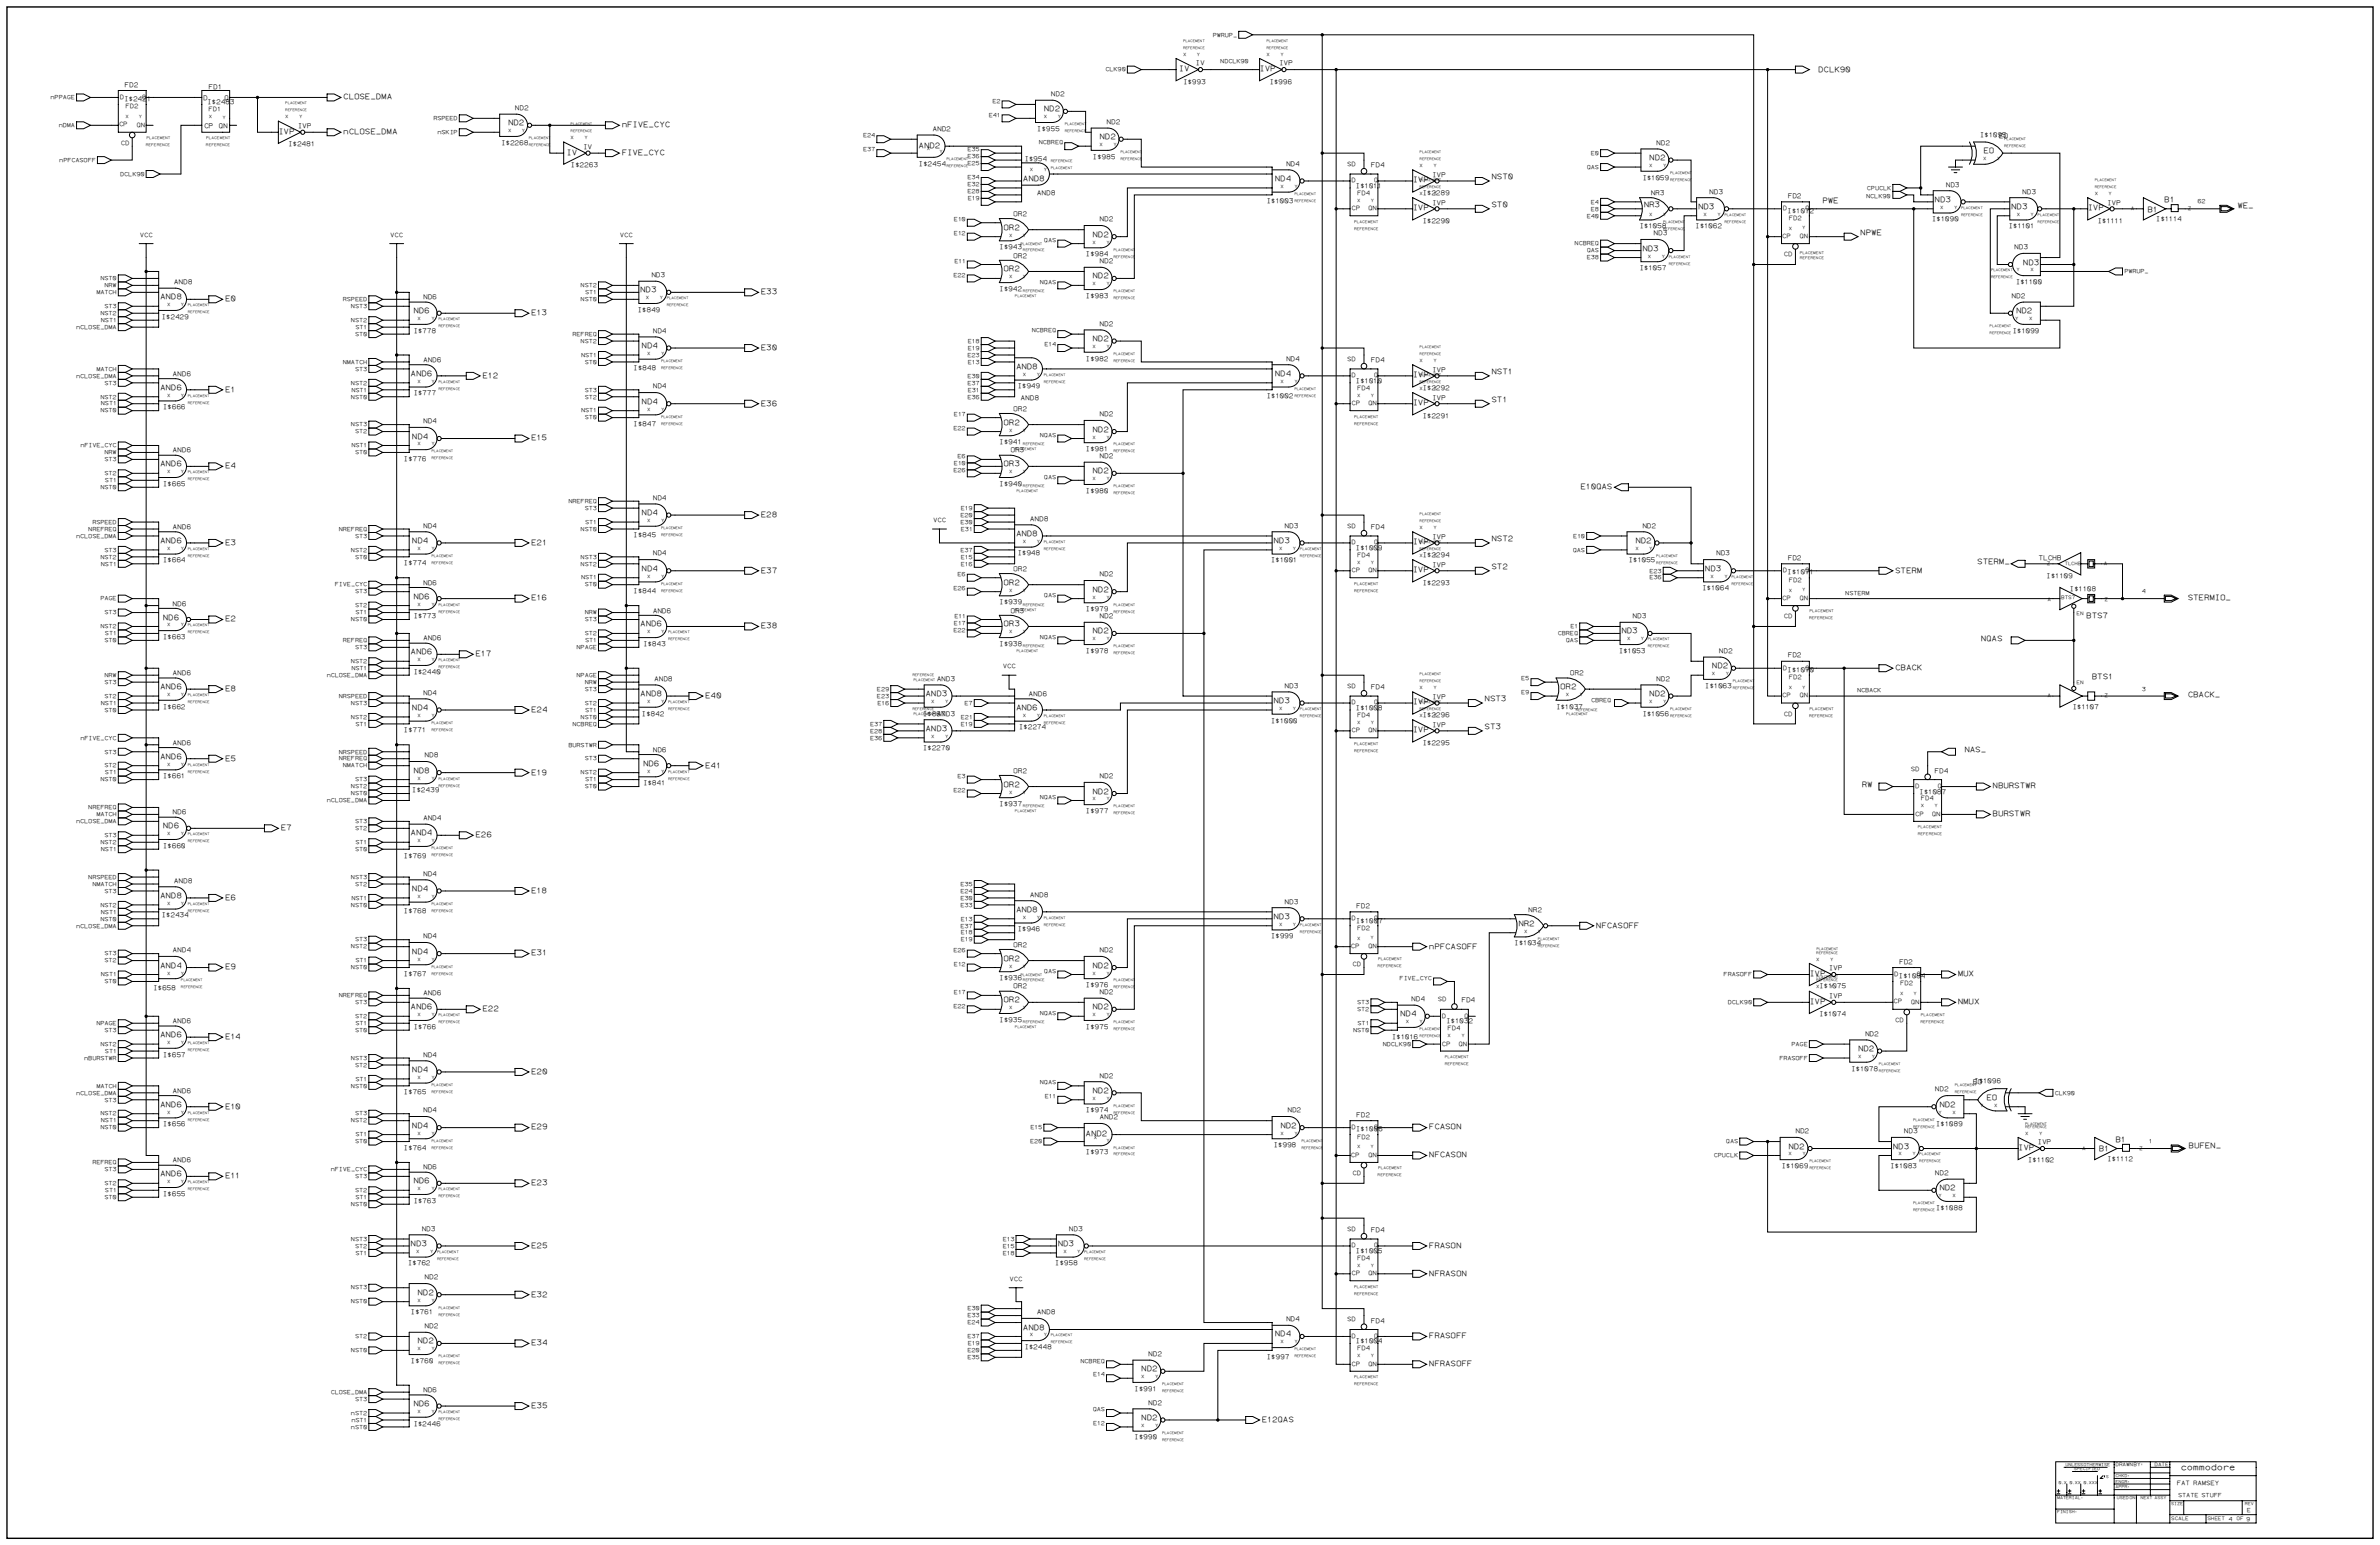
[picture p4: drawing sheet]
<svg xmlns="http://www.w3.org/2000/svg" width="1189mm" height="772mm" viewBox="0 0 1189 772" stroke-linecap="round" stroke-linejoin="round" font-family="sans-serif">
<defs><g id="words">
<text font-size="4.2" x="1089" y="734">commodore</text>
<g font-size="3.9">
<text x="589" y="35">IV</text>
<text x="629" y="35">IVP</text>
<text x="908" y="36">DCLK90</text>
<text x="171" y="50">CLOSE_DMA</text>
<text x="521" y="56">ND2</text>
<text x="254" y="63">ND2</text>
<text x="310" y="63">nFIVE_CYC</text>
<text x="139" y="67">IVP</text>
<text x="171" y="67">nCLOSE_DMA</text>
<text x="549" y="70">ND2</text>
<text x="283" y="77">IV</text>
<text x="310" y="77">FIVE_CYC</text>
<text x="459" y="74">AND2</text>
<text x="991" y="77">EO</text>
<text x="824" y="80">ND2</text>
<text x="745" y="89">NST0</text>
<text x="511" y="90">AND8</text>
<text x="637" y="90">ND4</text>
<text x="705" y="91">IVP</text>
<text x="910" y="101">PWE</text>
<text x="966" y="101">ND3</text>
<text x="1081" y="101">B1</text>
<text x="705" y="105">IVP</text>
<text x="745" y="103">ST0</text>
<text x="821" y="104">NR3</text>
<text x="848" y="104">ND3</text>
<text x="1004" y="104">ND3</text>
<text x="1043" y="105">IVP</text>
<text x="1072" y="106">B1</text>
<text x="1117" y="104">WE_</text>
<text x="501" y="115">OR2</text>
<text x="546" y="118">ND2</text>
<text x="929" y="117">NPWE</text>
<text x="820" y="125">ND3</text>
<text x="501" y="136">OR2</text>
<text x="1010" y="132">ND3</text>
<text x="546" y="139">ND2</text>
<text x="80" y="149">AND8</text>
<text x="320" y="146">ND3</text>
<text x="380" y="147">E33</text>
<text x="112" y="150">E0</text>
<text x="206" y="156">ND6</text>
<text x="265" y="157">E13</text>
<text x="1007" y="156">ND2</text>
<text x="320" y="174">ND4</text>
<text x="546" y="170">ND2</text>
<text x="380" y="175">E30</text>
<text x="507" y="184">AND8</text>
<text x="205" y="188">AND6</text>
<text x="241" y="189">E12</text>
<text x="637" y="188">ND4</text>
<text x="705" y="188">IVP</text>
<text x="745" y="187">NST1</text>
<text x="80" y="195">AND6</text>
<text x="112" y="196">E1</text>
<text x="320" y="202">ND4</text>
<text x="380" y="203">E36</text>
<text x="705" y="202">IVP</text>
<text x="745" y="201">ST1</text>
<text x="501" y="212">OR2</text>
<text x="546" y="216">ND2</text>
<text x="206" y="219">ND4</text>
<text x="265" y="220">E15</text>
<text x="80" y="233">AND6</text>
<text x="112" y="234">E4</text>
<text x="501" y="233">OR3</text>
<text x="546" y="236">ND2</text>
<text x="789" y="244">E10QAS</text>
<text x="320" y="257">ND4</text>
<text x="380" y="258">E28</text>
<text x="507" y="268">AND8</text>
<text x="80" y="271">AND6</text>
<text x="112" y="272">E3</text>
<text x="206" y="271">ND4</text>
<text x="265" y="272">E21</text>
<text x="636" y="271">ND3</text>
<text x="705" y="272">IVP</text>
<text x="745" y="270">NST2</text>
<text x="817" y="271">ND2</text>
<text x="987" y="282">STERM_</text>
<text x="320" y="285">ND4</text>
<text x="380" y="286">E37</text>
<text x="705" y="286">IVP</text>
<text x="745" y="284">ST2</text>
<text x="851" y="285">ND3</text>
<text x="946" y="286">STERM</text>
<text x="501" y="292">OR2</text>
<text x="206" y="299">ND6</text>
<text x="265" y="300">E16</text>
<text x="546" y="295">ND2</text>
<text x="1093" y="299">STERMIO_</text>
<text x="81" y="309">ND6</text>
<text x="112" y="310">E2</text>
<text x="1042" y="309">BTS7</text>
<text x="320" y="313">AND6</text>
<text x="380" y="314">E38</text>
<text x="501" y="313">OR3</text>
<text x="546" y="316">ND2</text>
<text x="810" y="316">ND3</text>
<text x="989" y="320">NQAS</text>
<text x="205" y="327">AND6</text>
<text x="237" y="328">E17</text>
<text x="855" y="334">ND2</text>
<text x="946" y="335">CBACK</text>
<text x="1045" y="339">BTS1</text>
<text x="80" y="344">AND6</text>
<text x="112" y="345">E8</text>
<text x="320" y="348">AND8</text>
<text x="462" y="348">AND3</text>
<text x="779" y="344">OR2</text>
<text x="824" y="348">ND2</text>
<text x="352" y="349">E40</text>
<text x="636" y="351">ND3</text>
<text x="705" y="352">IVP</text>
<text x="741" y="350">NST3</text>
<text x="1093" y="348">CBACK_</text>
<text x="206" y="355">ND4</text>
<text x="265" y="355">E24</text>
<text x="507" y="355">AND6</text>
<text x="462" y="365">AND3</text>
<text x="705" y="366">IVP</text>
<text x="741" y="364">ST3</text>
<text x="981" y="376">NAS_</text>
<text x="80" y="379">AND6</text>
<text x="112" y="380">E5</text>
<text x="321" y="382">ND6</text>
<text x="352" y="383">E41</text>
<text x="206" y="386">ND8</text>
<text x="265" y="387">E19</text>
<text x="501" y="393">OR2</text>
<text x="930" y="393">RW</text>
<text x="995" y="394">NBURSTWR</text>
<text x="546" y="396">ND2</text>
<text x="995" y="408">BURSTWR</text>
<text x="81" y="414">ND6</text>
<text x="140" y="415">E7</text>
<text x="205" y="417">AND4</text>
<text x="237" y="418">E26</text>
<text x="80" y="448">AND8</text>
<text x="112" y="449">E6</text>
<text x="206" y="445">ND4</text>
<text x="265" y="446">E18</text>
<text x="507" y="455">AND8</text>
<text x="636" y="459">ND3</text>
<text x="758" y="462">NR2</text>
<text x="797" y="463">NFCASOFF</text>
<text x="714" y="474">nPFCASOFF</text>
<text x="206" y="476">ND4</text>
<text x="265" y="477">E31</text>
<text x="501" y="480">OR2</text>
<text x="80" y="483">AND4</text>
<text x="112" y="484">E9</text>
<text x="546" y="483">ND2</text>
<text x="904" y="487">IVP</text>
<text x="978" y="488">MUX</text>
<text x="501" y="501">OR2</text>
<text x="904" y="501">IVP</text>
<text x="978" y="501">NMUX</text>
<text x="205" y="504">AND6</text>
<text x="241" y="505">E22</text>
<text x="546" y="504">ND2</text>
<text x="699" y="507">ND4</text>
<text x="80" y="518">AND6</text>
<text x="112" y="519">E14</text>
<text x="928" y="525">ND2</text>
<text x="206" y="535">ND4</text>
<text x="265" y="536">E20</text>
<text x="546" y="546">ND2</text>
<text x="992" y="549">EO</text>
<text x="80" y="553">AND6</text>
<text x="112" y="554">E10</text>
<text x="969" y="553">ND2</text>
<text x="206" y="563">ND4</text>
<text x="639" y="563">ND2</text>
<text x="265" y="564">E29</text>
<text x="542" y="567">AND2</text>
<text x="714" y="564">FCASON</text>
<text x="893" y="574">ND2</text>
<text x="945" y="574">ND3</text>
<text x="1008" y="574">IVP</text>
<text x="1048" y="575">B1</text>
<text x="1056" y="570">B1</text>
<text x="1093" y="573">BUFEN_</text>
<text x="714" y="578">NFCASON</text>
<text x="80" y="587">AND6</text>
<text x="112" y="588">E11</text>
<text x="206" y="591">ND6</text>
<text x="265" y="592">E23</text>
<text x="969" y="594">ND2</text>
<text x="205" y="622">ND3</text>
<text x="265" y="623">E25</text>
<text x="528" y="622">ND3</text>
<text x="714" y="623">FRASON</text>
<text x="714" y="637">NFRASON</text>
<text x="209" y="647">ND2</text>
<text x="265" y="647">E32</text>
<text x="511" y="664">AND8</text>
<text x="209" y="671">ND2</text>
<text x="265" y="672">E34</text>
<text x="637" y="667">ND4</text>
<text x="714" y="668">FRASOFF</text>
<text x="714" y="682">NFRASOFF</text>
<text x="570" y="685">ND2</text>
<text x="206" y="702">ND6</text>
<text x="265" y="703">E35</text>
<text x="570" y="709">ND2</text>
<text x="630" y="710">E12QAS</text>
</g>
<g font-size="3.3">
<text x="597" y="33">IV</text>
<text x="639" y="33">IVP</text>
<text x="591" y="42">I$993</text>
<text x="634" y="42">I$996</text>
<text x="62" y="43">FD2</text>
<text x="104" y="44">FD1</text>
<text x="525" y="48">ND2</text>
<text x="62" y="51">I$2421</text>
<text x="101" y="50">D</text>
<text x="103" y="52">I$2483</text>
<text x="112" y="50">Q</text>
<text x="257" y="55">ND2</text>
<text x="102" y="64">CP</text>
<text x="109" y="64">QN</text>
<text x="149" y="64">IVP</text>
<text x="466" y="65">AND2</text>
<text x="518" y="65">I$955</text>
<text x="553" y="62">ND2</text>
<text x="989" y="68">I$1095</text>
<text x="998" y="69">EO</text>
<text x="144" y="73">I$2481</text>
<text x="250" y="72">I$2268</text>
<text x="291" y="74">IV</text>
<text x="827" y="72">ND2</text>
<text x="285" y="83">I$2263</text>
<text x="459" y="83">I$2454</text>
<text x="512" y="80">I$954</text>
<text x="546" y="79">I$985</text>
<text x="642" y="83">ND4</text>
<text x="685" y="83">FD4</text>
<text x="715" y="88">IVP</text>
<text x="820" y="90">I$1059</text>
<text x="677" y="94">I$1011</text>
<text x="972" y="93">ND3</text>
<text x="518" y="98">AND8</text>
<text x="632" y="101">I$1003</text>
<text x="710" y="97">I$2289</text>
<text x="824" y="97">NR3</text>
<text x="854" y="97">ND3</text>
<text x="893" y="99">FD2</text>
<text x="1010" y="97">ND3</text>
<text x="506" y="108">OR2</text>
<text x="715" y="102">IVP</text>
<text x="893" y="106">I$1072</text>
<text x="1052" y="102">IVP</text>
<text x="549" y="111">ND2</text>
<text x="710" y="111">I$2290</text>
<text x="965" y="111">I$1090</text>
<text x="1047" y="111">I$1111</text>
<text x="1077" y="111">I$1114</text>
<text x="819" y="114">I$1058</text>
<text x="826" y="117">ND3</text>
<text x="847" y="114">I$1062</text>
<text x="1003" y="114">I$1101</text>
<text x="499" y="124">I$943</text>
<text x="1006" y="124">ND3</text>
<text x="506" y="129">OR2</text>
<text x="542" y="128">I$984</text>
<text x="549" y="131">ND2</text>
<text x="819" y="135">I$1057</text>
<text x="87" y="142">AND8</text>
<text x="325" y="138">ND3</text>
<text x="1007" y="142">I$1100</text>
<text x="211" y="149">ND6</text>
<text x="499" y="145">I$942</text>
<text x="542" y="149">I$983</text>
<text x="1004" y="149">ND2</text>
<text x="318" y="156">I$849</text>
<text x="81" y="159">I$2429</text>
<text x="206" y="166">I$778</text>
<text x="326" y="166">ND4</text>
<text x="549" y="163">ND2</text>
<text x="1005" y="166">I$1099</text>
<text x="211" y="181">AND6</text>
<text x="316" y="185">I$848</text>
<text x="542" y="180">I$982</text>
<text x="642" y="180">ND4</text>
<text x="685" y="181">FD4</text>
<text x="715" y="186">IVP</text>
<text x="86" y="188">AND6</text>
<text x="677" y="191">I$1010</text>
<text x="206" y="197">I$777</text>
<text x="326" y="194">ND4</text>
<text x="508" y="194">I$949</text>
<text x="710" y="195">I$2292</text>
<text x="510" y="200">AND8</text>
<text x="632" y="199">I$1002</text>
<text x="715" y="200">IVP</text>
<text x="81" y="204">I$666</text>
<text x="506" y="205">OR2</text>
<text x="549" y="208">ND2</text>
<text x="710" y="209">I$2291</text>
<text x="211" y="211">ND4</text>
<text x="316" y="213">I$847</text>
<text x="499" y="222">I$941</text>
<text x="86" y="226">AND6</text>
<text x="505" y="226">OR3</text>
<text x="542" y="225">I$981</text>
<text x="202" y="230">I$776</text>
<text x="549" y="229">ND2</text>
<text x="81" y="243">I$665</text>
<text x="499" y="243">I$940</text>
<text x="326" y="250">ND4</text>
<text x="542" y="246">I$980</text>
<text x="211" y="263">ND4</text>
<text x="514" y="260">AND8</text>
<text x="642" y="263">ND3</text>
<text x="820" y="263">ND2</text>
<text x="86" y="264">AND6</text>
<text x="316" y="268">I$845</text>
<text x="685" y="264">FD4</text>
<text x="715" y="269">IVP</text>
<text x="677" y="275">I$1009</text>
<text x="81" y="281">I$664</text>
<text x="326" y="277">ND4</text>
<text x="508" y="277">I$948</text>
<text x="635" y="281">I$1001</text>
<text x="710" y="278">I$2294</text>
<text x="813" y="281">I$1055</text>
<text x="857" y="277">ND3</text>
<text x="893" y="280">FD2</text>
<text x="1018" y="279">TLCHB</text>
<text x="202" y="282">I$774</text>
<text x="506" y="285">OR2</text>
<text x="549" y="288">ND2</text>
<text x="715" y="283">IVP</text>
<text x="893" y="287">I$1071</text>
<text x="211" y="292">ND6</text>
<text x="710" y="292">I$2293</text>
<text x="1022" y="289">I$1109</text>
<text x="316" y="296">I$844</text>
<text x="850" y="295">I$1064</text>
<text x="1034" y="295">I$1108</text>
<text x="86" y="302">ND6</text>
<text x="326" y="306">AND6</text>
<text x="499" y="302">I$939</text>
<text x="505" y="306">OR3</text>
<text x="542" y="305">I$979</text>
<text x="206" y="309">I$773</text>
<text x="549" y="309">ND2</text>
<text x="815" y="309">ND3</text>
<text x="81" y="319">I$663</text>
<text x="211" y="320">AND6</text>
<text x="321" y="323">I$843</text>
<text x="499" y="323">I$938</text>
<text x="542" y="326">I$978</text>
<text x="808" y="326">I$1053</text>
<text x="858" y="326">ND2</text>
<text x="893" y="328">FD2</text>
<text x="893" y="336">I$1070</text>
<text x="86" y="337">AND6</text>
<text x="206" y="336">I$2440</text>
<text x="327" y="340">AND8</text>
<text x="468" y="340">AND3</text>
<text x="784" y="337">OR2</text>
<text x="827" y="340">ND2</text>
<text x="211" y="347">ND4</text>
<text x="514" y="348">AND6</text>
<text x="642" y="343">ND3</text>
<text x="685" y="344">FD4</text>
<text x="851" y="343">I$1063</text>
<text x="81" y="354">I$662</text>
<text x="715" y="349">IVP</text>
<text x="777" y="354">I$1037</text>
<text x="1035" y="354">I$1107</text>
<text x="320" y="357">I$842</text>
<text x="461" y="357">I$867</text>
<text x="468" y="357">AND3</text>
<text x="677" y="355">I$1008</text>
<text x="710" y="358">I$2296</text>
<text x="820" y="357">I$1056</text>
<text x="202" y="366">I$771</text>
<text x="509" y="364">I$2274</text>
<text x="635" y="361">I$1000</text>
<text x="715" y="363">IVP</text>
<text x="86" y="372">AND6</text>
<text x="710" y="372">I$2295</text>
<text x="326" y="375">ND6</text>
<text x="461" y="375">I$2270</text>
<text x="212" y="378">ND8</text>
<text x="81" y="389">I$661</text>
<text x="506" y="386">OR2</text>
<text x="549" y="389">ND2</text>
<text x="966" y="386">FD4</text>
<text x="206" y="396">I$2439</text>
<text x="321" y="392">I$841</text>
<text x="958" y="396">I$1087</text>
<text x="86" y="407">ND6</text>
<text x="499" y="403">I$937</text>
<text x="542" y="406">I$977</text>
<text x="211" y="409">AND4</text>
<text x="81" y="423">I$660</text>
<text x="202" y="428">I$769</text>
<text x="211" y="437">ND4</text>
<text x="87" y="441">AND8</text>
<text x="514" y="448">AND8</text>
<text x="642" y="451">ND3</text>
<text x="677" y="453">FD2</text>
<text x="763" y="455">NR2</text>
<text x="81" y="458">I$2434</text>
<text x="202" y="456">I$768</text>
<text x="677" y="461">I$1007</text>
<text x="508" y="465">I$946</text>
<text x="211" y="469">ND4</text>
<text x="506" y="473">OR2</text>
<text x="635" y="469">I$999</text>
<text x="756" y="472">I$1034</text>
<text x="86" y="476">AND4</text>
<text x="549" y="476">ND2</text>
<text x="913" y="485">IVP</text>
<text x="948" y="481">FD2</text>
<text x="202" y="487">I$767</text>
<text x="499" y="489">I$936</text>
<text x="948" y="488">I$1084</text>
<text x="76" y="494">I$658</text>
<text x="211" y="497">AND6</text>
<text x="506" y="494">OR2</text>
<text x="542" y="493">I$976</text>
<text x="549" y="496">ND2</text>
<text x="908" y="494">I$1075</text>
<text x="705" y="500">ND4</text>
<text x="730" y="501">FD4</text>
<text x="913" y="498">IVP</text>
<text x="908" y="507">I$1074</text>
<text x="86" y="511">AND6</text>
<text x="206" y="514">I$766</text>
<text x="499" y="510">I$935</text>
<text x="542" y="514">I$975</text>
<text x="722" y="511">I$1032</text>
<text x="695" y="519">I$1016</text>
<text x="931" y="517">ND2</text>
<text x="81" y="528">I$657</text>
<text x="211" y="528">ND4</text>
<text x="549" y="538">ND2</text>
<text x="924" y="535">I$1078</text>
<text x="86" y="546">AND6</text>
<text x="966" y="545">ND2</text>
<text x="985" y="542">EO</text>
<text x="986" y="541">I$1096</text>
<text x="202" y="546">I$765</text>
<text x="211" y="555">ND4</text>
<text x="542" y="555">I$974</text>
<text x="643" y="555">ND2</text>
<text x="677" y="558">FD2</text>
<text x="81" y="562">I$656</text>
<text x="549" y="559">AND2</text>
<text x="967" y="562">I$1089</text>
<text x="677" y="565">I$1006</text>
<text x="897" y="566">ND2</text>
<text x="951" y="566">ND3</text>
<text x="202" y="574">I$764</text>
<text x="636" y="573">I$998</text>
<text x="1018" y="571">IVP</text>
<text x="86" y="580">AND6</text>
<text x="542" y="576">I$973</text>
<text x="1013" y="580">I$1102</text>
<text x="1052" y="580">I$1112</text>
<text x="211" y="584">ND6</text>
<text x="890" y="583">I$1069</text>
<text x="944" y="583">I$1083</text>
<text x="966" y="587">ND2</text>
<text x="81" y="597">I$655</text>
<text x="206" y="601">I$763</text>
<text x="967" y="604">I$1088</text>
<text x="211" y="615">ND3</text>
<text x="534" y="615">ND3</text>
<text x="685" y="615">FD4</text>
<text x="677" y="626">I$1005</text>
<text x="204" y="632">I$762</text>
<text x="527" y="632">I$958</text>
<text x="212" y="639">ND2</text>
<text x="205" y="656">I$761</text>
<text x="518" y="656">AND8</text>
<text x="642" y="660">ND4</text>
<text x="212" y="663">ND2</text>
<text x="685" y="660">FD4</text>
<text x="677" y="671">I$1004</text>
<text x="512" y="674">I$2448</text>
<text x="573" y="677">ND2</text>
<text x="205" y="681">I$760</text>
<text x="632" y="679">I$997</text>
<text x="211" y="695">ND6</text>
<text x="566" y="695">I$991</text>
<text x="573" y="701">ND2</text>
<text x="206" y="712">I$2446</text>
<text x="566" y="719">I$990</text>
</g>
<g font-size="3.1">
<text x="60" y="49">D</text>
<text x="71" y="49">Q</text>
<text x="63" y="54">FD2</text>
<text x="104" y="55">FD1</text>
<text x="59" y="63">CP</text>
<text x="68" y="63">QN</text>
<text x="60" y="72">CD</text>
<text x="673" y="83">SD</text>
<text x="675" y="91">D</text>
<text x="686" y="91">Q</text>
<text x="678" y="97">FD4</text>
<text x="675" y="105">CP</text>
<text x="683" y="105">QN</text>
<text x="890" y="105">D</text>
<text x="901" y="105">Q</text>
<text x="893" y="110">FD2</text>
<text x="70" y="118">VCC</text>
<text x="195" y="118">VCC</text>
<text x="310" y="118">VCC</text>
<text x="890" y="119">CP</text>
<text x="899" y="119">QN</text>
<text x="891" y="128">CD</text>
<text x="673" y="180">SD</text>
<text x="675" y="188">D</text>
<text x="686" y="188">Q</text>
<text x="678" y="195">FD4</text>
<text x="675" y="202">CP</text>
<text x="683" y="202">QN</text>
<text x="466" y="261">VCC</text>
<text x="673" y="263">SD</text>
<text x="675" y="272">D</text>
<text x="686" y="272">Q</text>
<text x="678" y="278">FD4</text>
<text x="675" y="286">CP</text>
<text x="683" y="286">QN</text>
<text x="890" y="286">D</text>
<text x="901" y="286">Q</text>
<text x="893" y="290">FD2</text>
<text x="890" y="299">CP</text>
<text x="899" y="300">QN</text>
<text x="891" y="309">CD</text>
<text x="501" y="334">VCC</text>
<text x="890" y="334">D</text>
<text x="901" y="334">Q</text>
<text x="893" y="339">FD2</text>
<text x="673" y="343">SD</text>
<text x="675" y="352">D</text>
<text x="686" y="352">Q</text>
<text x="890" y="348">CP</text>
<text x="899" y="348">QN</text>
<text x="678" y="358">FD4</text>
<text x="891" y="357">CD</text>
<text x="675" y="366">CP</text>
<text x="683" y="366">QN</text>
<text x="954" y="385">SD</text>
<text x="956" y="393">D</text>
<text x="967" y="393">Q</text>
<text x="959" y="400">FD4</text>
<text x="956" y="407">CP</text>
<text x="965" y="407">QN</text>
<text x="675" y="460">D</text>
<text x="686" y="460">Q</text>
<text x="678" y="464">FD2</text>
<text x="675" y="473">CP</text>
<text x="683" y="473">QN</text>
<text x="675" y="482">CD</text>
<text x="946" y="487">D</text>
<text x="957" y="487">Q</text>
<text x="949" y="492">FD2</text>
<text x="718" y="500">SD</text>
<text x="946" y="501">CP</text>
<text x="954" y="501">QN</text>
<text x="720" y="508">D</text>
<text x="731" y="508">Q</text>
<text x="723" y="514">FD4</text>
<text x="946" y="510">CD</text>
<text x="720" y="522">CP</text>
<text x="728" y="522">QN</text>
<text x="675" y="564">D</text>
<text x="686" y="564">Q</text>
<text x="678" y="569">FD2</text>
<text x="675" y="578">CP</text>
<text x="683" y="578">QN</text>
<text x="675" y="587">CD</text>
<text x="673" y="615">SD</text>
<text x="675" y="623">D</text>
<text x="686" y="623">Q</text>
<text x="678" y="629">FD4</text>
<text x="504" y="640">VCC</text>
<text x="675" y="637">CP</text>
<text x="683" y="637">QN</text>
<text x="673" y="660">SD</text>
<text x="675" y="668">D</text>
<text x="686" y="668">Q</text>
<text x="678" y="674">FD4</text>
<text x="675" y="682">CP</text>
<text x="683" y="682">QN</text>
<text x="1087" y="742">FAT RAMSEY</text>
</g>
<g font-size="2.9">
<text x="606" y="18">PWRUP_</text>
<text x="552" y="36">CLK90</text>
<text x="609" y="32">NDCLK90</text>
<text x="25" y="50">nPPAGE</text>
<text x="496" y="51">E2</text>
<text x="216" y="60">RSPEED</text>
<text x="494" y="58">E41</text>
<text x="29" y="63">nDMA</text>
<text x="218" y="67">nSKIP</text>
<text x="431" y="69">E24</text>
<text x="431" y="76">E37</text>
<text x="483" y="76">E35</text>
<text x="519" y="72">NCBREQ</text>
<text x="794" y="77">E0</text>
<text x="30" y="81">nPFCASOFF</text>
<text x="483" y="83">E25</text>
<text x="483" y="79">E36</text>
<text x="60" y="88">DCLK90</text>
<text x="483" y="90">E34</text>
<text x="792" y="84">QAS</text>
<text x="483" y="93">E32</text>
<text x="932" y="95">CPUCLK</text>
<text x="483" y="96">E28</text>
<text x="483" y="100">E19</text>
<text x="794" y="102">E4</text>
<text x="932" y="99">NCLK90</text>
<text x="1097" y="102">62</text>
<text x="794" y="105">E8</text>
<text x="476" y="110">E10</text>
<text x="792" y="109">E40</text>
<text x="476" y="117">E12</text>
<text x="521" y="121">QAS</text>
<text x="786" y="123">NCBREQ</text>
<text x="477" y="131">E11</text>
<text x="792" y="126">QAS</text>
<text x="792" y="129">E38</text>
<text x="1061" y="136">PWRUP_</text>
<text x="50" y="140">NST0</text>
<text x="52" y="143">NRW</text>
<text x="290" y="143">NST2</text>
<text x="476" y="138">E22</text>
<text x="519" y="142">NQAS</text>
<text x="48" y="147">MATCH</text>
<text x="292" y="147">ST1</text>
<text x="52" y="154">ST3</text>
<text x="171" y="150">RSPEED</text>
<text x="175" y="154">NST3</text>
<text x="290" y="150">NST0</text>
<text x="50" y="157">NST2</text>
<text x="50" y="161">NST1</text>
<text x="175" y="161">NST2</text>
<text x="38" y="164">nCLOSE_DMA</text>
<text x="177" y="168">ST0</text>
<text x="178" y="164">ST1</text>
<text x="286" y="168">REFREQ</text>
<text x="515" y="166">NCBREQ</text>
<text x="290" y="171">NST2</text>
<text x="483" y="171">E18</text>
<text x="522" y="173">E14</text>
<text x="290" y="178">NST1</text>
<text x="483" y="178">E23</text>
<text x="483" y="175">E19</text>
<text x="48" y="185">MATCH</text>
<text x="171" y="182">NMATCH</text>
<text x="177" y="185">ST3</text>
<text x="292" y="182">ST0</text>
<text x="483" y="182">E13</text>
<text x="38" y="189">nCLOSE_DMA</text>
<text x="483" y="189">E30</text>
<text x="52" y="192">ST3</text>
<text x="175" y="192">NST2</text>
<text x="175" y="196">NST1</text>
<text x="292" y="196">ST3</text>
<text x="483" y="192">E37</text>
<text x="483" y="196">E31</text>
<text x="50" y="199">NST2</text>
<text x="50" y="202">NST1</text>
<text x="175" y="199">NST0</text>
<text x="292" y="199">ST2</text>
<text x="483" y="199">E36</text>
<text x="50" y="206">NST0</text>
<text x="290" y="206">NST1</text>
<text x="292" y="209">ST0</text>
<text x="476" y="208">E17</text>
<text x="175" y="213">NST3</text>
<text x="476" y="215">E22</text>
<text x="177" y="216">ST2</text>
<text x="519" y="218">NQAS</text>
<text x="40" y="223">nFIVE_CYC</text>
<text x="52" y="227">NRW</text>
<text x="175" y="223">NST1</text>
<text x="177" y="227">ST0</text>
<text x="52" y="230">ST3</text>
<text x="476" y="232">E10</text>
<text x="478" y="229">E6</text>
<text x="52" y="237">ST2</text>
<text x="476" y="235">E26</text>
<text x="521" y="239">QAS</text>
<text x="50" y="244">NST0</text>
<text x="52" y="241">ST1</text>
<text x="284" y="251">NREFREQ</text>
<text x="292" y="255">ST3</text>
<text x="480" y="255">E19</text>
<text x="46" y="262">RSPEED</text>
<text x="292" y="262">ST1</text>
<text x="480" y="258">E20</text>
<text x="480" y="262">E30</text>
<text x="38" y="269">nCLOSE_DMA</text>
<text x="44" y="265">NREFREQ</text>
<text x="169" y="265">NREFREQ</text>
<text x="177" y="269">ST3</text>
<text x="290" y="265">NST0</text>
<text x="480" y="265">E31</text>
<text x="786" y="269">E10</text>
<text x="52" y="275">ST3</text>
<text x="175" y="275">NST2</text>
<text x="480" y="275">E37</text>
<text x="785" y="275">QAS</text>
<text x="50" y="279">NST2</text>
<text x="177" y="279">ST0</text>
<text x="290" y="279">NST3</text>
<text x="480" y="279">E15</text>
<text x="50" y="282">NST1</text>
<text x="290" y="282">NST2</text>
<text x="478" y="288">E6</text>
<text x="480" y="282">E16</text>
<text x="824" y="286">E23</text>
<text x="167" y="293">FIVE_CYC</text>
<text x="290" y="289">NST1</text>
<text x="292" y="293">ST0</text>
<text x="824" y="289">E36</text>
<text x="50" y="300">PAGE</text>
<text x="177" y="296">ST3</text>
<text x="476" y="295">E26</text>
<text x="521" y="298">QAS</text>
<text x="921" y="297">NSTERM</text>
<text x="1070" y="296">4</text>
<text x="177" y="303">ST2</text>
<text x="52" y="307">ST3</text>
<text x="175" y="310">NST0</text>
<text x="178" y="307">ST1</text>
<text x="292" y="310">ST3</text>
<text x="292" y="307">NRW</text>
<text x="476" y="312">E17</text>
<text x="477" y="308">E11</text>
<text x="50" y="314">NST2</text>
<text x="52" y="317">ST1</text>
<text x="292" y="317">ST2</text>
<text x="476" y="315">E22</text>
<text x="778" y="317">CBREQ</text>
<text x="784" y="314">E1</text>
<text x="52" y="321">ST0</text>
<text x="171" y="321">REFREQ</text>
<text x="292" y="321">ST1</text>
<text x="519" y="319">NQAS</text>
<text x="782" y="321">QAS</text>
<text x="177" y="324">ST3</text>
<text x="288" y="324">NPAGE</text>
<text x="175" y="331">NST2</text>
<text x="175" y="335">NST1</text>
<text x="52" y="342">ST3</text>
<text x="52" y="338">NRW</text>
<text x="163" y="338">nCLOSE_DMA</text>
<text x="288" y="338">NPAGE</text>
<text x="292" y="342">NRW</text>
<text x="760" y="340">E5</text>
<text x="292" y="345">ST3</text>
<text x="438" y="345">E29</text>
<text x="760" y="347">E9</text>
<text x="927" y="346">NCBACK</text>
<text x="1070" y="345">3</text>
<text x="50" y="352">NST1</text>
<text x="52" y="348">ST2</text>
<text x="169" y="348">NRSPEED</text>
<text x="175" y="352">NST3</text>
<text x="292" y="352">ST2</text>
<text x="438" y="348">E23</text>
<text x="438" y="352">E16</text>
<text x="482" y="352">E7</text>
<text x="795" y="351">CBREQ</text>
<text x="52" y="355">ST0</text>
<text x="175" y="359">NST2</text>
<text x="290" y="359">NST0</text>
<text x="292" y="355">ST1</text>
<text x="480" y="359">E21</text>
<text x="178" y="362">ST1</text>
<text x="286" y="362">NCBREQ</text>
<text x="434" y="366">E28</text>
<text x="434" y="362">E37</text>
<text x="480" y="362">E19</text>
<text x="40" y="369">nFIVE_CYC</text>
<text x="434" y="369">E36</text>
<text x="52" y="376">ST3</text>
<text x="169" y="376">NRSPEED</text>
<text x="284" y="373">BURSTWR</text>
<text x="52" y="383">ST2</text>
<text x="169" y="380">NREFREQ</text>
<text x="171" y="383">NMATCH</text>
<text x="292" y="380">ST3</text>
<text x="52" y="387">ST1</text>
<text x="290" y="387">NST2</text>
<text x="478" y="388">E3</text>
<text x="50" y="390">NST0</text>
<text x="175" y="394">NST2</text>
<text x="177" y="390">ST3</text>
<text x="292" y="394">ST0</text>
<text x="292" y="390">ST1</text>
<text x="476" y="395">E22</text>
<text x="163" y="401">nCLOSE_DMA</text>
<text x="175" y="397">NST0</text>
<text x="519" y="399">NQAS</text>
<text x="44" y="404">NREFREQ</text>
<text x="48" y="408">MATCH</text>
<text x="38" y="411">nCLOSE_DMA</text>
<text x="177" y="411">ST3</text>
<text x="52" y="418">ST3</text>
<text x="177" y="415">ST2</text>
<text x="50" y="421">NST2</text>
<text x="50" y="425">NST1</text>
<text x="177" y="425">ST0</text>
<text x="178" y="421">ST1</text>
<text x="44" y="439">NRSPEED</text>
<text x="46" y="442">NMATCH</text>
<text x="175" y="439">NST3</text>
<text x="177" y="442">ST2</text>
<text x="480" y="442">E35</text>
<text x="52" y="446">ST3</text>
<text x="175" y="449">NST1</text>
<text x="480" y="449">E30</text>
<text x="480" y="446">E24</text>
<text x="50" y="453">NST2</text>
<text x="175" y="453">NST0</text>
<text x="480" y="453">E33</text>
<text x="50" y="460">NST0</text>
<text x="50" y="456">NST1</text>
<text x="480" y="460">E13</text>
<text x="38" y="463">nCLOSE_DMA</text>
<text x="480" y="463">E37</text>
<text x="480" y="467">E18</text>
<text x="175" y="474">NST2</text>
<text x="177" y="470">ST3</text>
<text x="480" y="470">E19</text>
<text x="52" y="477">ST3</text>
<text x="476" y="475">E26</text>
<text x="52" y="481">ST2</text>
<text x="175" y="484">NST0</text>
<text x="178" y="481">ST1</text>
<text x="476" y="482">E12</text>
<text x="521" y="486">QAS</text>
<text x="50" y="488">NST1</text>
<text x="52" y="491">ST0</text>
<text x="699" y="489">FIVE_CYC</text>
<text x="861" y="488">FRASOFF</text>
<text x="169" y="498">NREFREQ</text>
<text x="476" y="496">E17</text>
<text x="177" y="501">ST3</text>
<text x="476" y="503">E22</text>
<text x="678" y="501">ST3</text>
<text x="863" y="501">DCLK90</text>
<text x="177" y="508">ST2</text>
<text x="519" y="507">NQAS</text>
<text x="678" y="505">ST2</text>
<text x="48" y="512">NPAGE</text>
<text x="52" y="515">ST3</text>
<text x="177" y="515">ST0</text>
<text x="178" y="512">ST1</text>
<text x="676" y="515">NST0</text>
<text x="678" y="512">ST1</text>
<text x="50" y="522">NST2</text>
<text x="52" y="526">ST1</text>
<text x="690" y="522">NDCLK90</text>
<text x="895" y="522">PAGE</text>
<text x="42" y="529">nBURSTWR</text>
<text x="175" y="529">NST3</text>
<text x="177" y="533">ST2</text>
<text x="889" y="529">FRASOFF</text>
<text x="178" y="540">ST1</text>
<text x="48" y="543">MATCH</text>
<text x="175" y="543">NST0</text>
<text x="519" y="541">NQAS</text>
<text x="38" y="547">nCLOSE_DMA</text>
<text x="52" y="550">ST3</text>
<text x="522" y="548">E11</text>
<text x="1026" y="547">CLK90</text>
<text x="50" y="557">NST2</text>
<text x="177" y="557">ST3</text>
<text x="50" y="564">NST0</text>
<text x="50" y="561">NST1</text>
<text x="175" y="561">NST2</text>
<text x="515" y="564">E15</text>
<text x="178" y="567">ST1</text>
<text x="177" y="571">ST0</text>
<text x="514" y="571">E20</text>
<text x="862" y="571">QAS</text>
<text x="1073" y="571">1</text>
<text x="46" y="581">REFREQ</text>
<text x="856" y="578">CPUCLK</text>
<text x="52" y="585">ST3</text>
<text x="165" y="585">nFIVE_CYC</text>
<text x="52" y="592">ST2</text>
<text x="177" y="588">ST3</text>
<text x="52" y="599">ST0</text>
<text x="52" y="595">ST1</text>
<text x="177" y="595">ST2</text>
<text x="178" y="599">ST1</text>
<text x="175" y="602">NST0</text>
<text x="175" y="620">NST3</text>
<text x="177" y="623">ST2</text>
<text x="501" y="620">E13</text>
<text x="501" y="623">E15</text>
<text x="178" y="627">ST1</text>
<text x="501" y="627">E18</text>
<text x="175" y="644">NST3</text>
<text x="175" y="651">NST0</text>
<text x="483" y="654">E30</text>
<text x="483" y="658">E33</text>
<text x="483" y="661">E24</text>
<text x="177" y="668">ST2</text>
<text x="483" y="668">E37</text>
<text x="483" y="672">E19</text>
<text x="175" y="675">NST0</text>
<text x="483" y="675">E20</text>
<text x="483" y="679">E35</text>
<text x="540" y="680">NCBREQ</text>
<text x="546" y="687">E14</text>
<text x="165" y="696">CLOSE_DMA</text>
<text x="177" y="700">ST3</text>
<text x="175" y="706">nST2</text>
<text x="546" y="705">QAS</text>
<text x="175" y="713">nST0</text>
<text x="176" y="710">nST1</text>
<text x="546" y="712">E12</text>
<text x="1088" y="747">STATE STUFF</text>
<text x="1122" y="755">E</text>
<text x="1113" y="760">4</text>
<text x="1122" y="760">9</text>
</g>
<g font-size="2.5">
<text x="1064" y="105">A</text>
<text x="1093" y="105">Z</text>
<text x="1022" y="282">Z</text>
<text x="1051" y="282">A</text>
<text x="1022" y="300">A</text>
<text x="1029" y="299">BTS7</text>
<text x="1051" y="300">Z</text>
<text x="1037" y="307">EN</text>
<text x="1037" y="341">EN</text>
<text x="1022" y="348">A</text>
<text x="1051" y="348">Z</text>
<text x="1040" y="574">A</text>
<text x="1068" y="574">Z</text>
<text x="1056" y="732">DRAWNBY:</text>
<text x="1076" y="732">DATE</text>
<text x="1084" y="759">SCALE</text>
<text x="1102" y="759">SHEET</text>
<text x="1117" y="759">OF</text>
</g>
<g font-size="2.3">
<text x="591" y="28">X</text>
<text x="598" y="28">Y</text>
<text x="632" y="28">X</text>
<text x="639" y="28">Y</text>
<text x="63" y="59">X</text>
<text x="69" y="59">Y</text>
<text x="104" y="59">X</text>
<text x="111" y="59">Y</text>
<text x="142" y="59">X</text>
<text x="149" y="59">Y</text>
<text x="521" y="59">X</text>
<text x="528" y="59">Y</text>
<text x="254" y="66">X</text>
<text x="261" y="66">Y</text>
<text x="285" y="70">X</text>
<text x="292" y="70">Y</text>
<text x="463" y="75">X</text>
<text x="469" y="76">Y</text>
<text x="549" y="73">X</text>
<text x="556" y="73">Y</text>
<text x="709" y="83">X</text>
<text x="716" y="83">Y</text>
<text x="824" y="83">X</text>
<text x="831" y="83">Y</text>
<text x="990" y="80">X</text>
<text x="997" y="80">Y</text>
<text x="514" y="86">X</text>
<text x="521" y="86">Y</text>
<text x="639" y="94">X</text>
<text x="646" y="94">Y</text>
<text x="678" y="101">X</text>
<text x="685" y="101">Y</text>
<text x="709" y="97">X</text>
<text x="716" y="97">Y</text>
<text x="1046" y="97">X</text>
<text x="1053" y="97">Y</text>
<text x="824" y="108">X</text>
<text x="831" y="108">Y</text>
<text x="851" y="108">X</text>
<text x="858" y="108">Y</text>
<text x="969" y="104">X</text>
<text x="976" y="104">Y</text>
<text x="1007" y="108">X</text>
<text x="1014" y="108">Y</text>
<text x="504" y="118">X</text>
<text x="511" y="118">Y</text>
<text x="893" y="115">X</text>
<text x="900" y="115">Y</text>
<text x="546" y="122">X</text>
<text x="553" y="122">Y</text>
<text x="823" y="129">X</text>
<text x="830" y="129">Y</text>
<text x="1007" y="136">Y</text>
<text x="1014" y="136">X</text>
<text x="504" y="139">X</text>
<text x="511" y="139">Y</text>
<text x="546" y="143">X</text>
<text x="553" y="143">Y</text>
<text x="322" y="149">X</text>
<text x="329" y="149">Y</text>
<text x="83" y="153">X</text>
<text x="90" y="153">Y</text>
<text x="209" y="160">X</text>
<text x="215" y="160">Y</text>
<text x="1006" y="160">Y</text>
<text x="1013" y="160">X</text>
<text x="546" y="174">X</text>
<text x="553" y="174">Y</text>
<text x="323" y="177">X</text>
<text x="330" y="177">Y</text>
<text x="709" y="181">X</text>
<text x="716" y="181">Y</text>
<text x="209" y="191">X</text>
<text x="215" y="191">Y</text>
<text x="511" y="188">X</text>
<text x="518" y="188">Y</text>
<text x="639" y="191">X</text>
<text x="646" y="191">Y</text>
<text x="709" y="195">X</text>
<text x="716" y="195">Y</text>
<text x="83" y="198">X</text>
<text x="90" y="198">Y</text>
<text x="678" y="198">X</text>
<text x="685" y="198">Y</text>
<text x="323" y="205">X</text>
<text x="330" y="205">Y</text>
<text x="504" y="216">X</text>
<text x="511" y="216">Y</text>
<text x="546" y="219">X</text>
<text x="553" y="219">Y</text>
<text x="209" y="222">X</text>
<text x="215" y="222">Y</text>
<text x="83" y="236">X</text>
<text x="90" y="236">Y</text>
<text x="504" y="236">X</text>
<text x="511" y="236">Y</text>
<text x="546" y="240">X</text>
<text x="553" y="240">Y</text>
<text x="323" y="261">X</text>
<text x="330" y="261">Y</text>
<text x="709" y="264">X</text>
<text x="716" y="264">Y</text>
<text x="83" y="275">X</text>
<text x="90" y="275">Y</text>
<text x="209" y="275">X</text>
<text x="215" y="275">Y</text>
<text x="511" y="271">X</text>
<text x="518" y="271">Y</text>
<text x="639" y="275">X</text>
<text x="646" y="275">Y</text>
<text x="817" y="275">X</text>
<text x="824" y="275">Y</text>
<text x="678" y="282">X</text>
<text x="685" y="282">Y</text>
<text x="709" y="278">X</text>
<text x="716" y="278">Y</text>
<text x="1031" y="282">TLCHB</text>
<text x="323" y="289">X</text>
<text x="330" y="289">Y</text>
<text x="854" y="289">X</text>
<text x="861" y="289">Y</text>
<text x="504" y="295">X</text>
<text x="511" y="295">Y</text>
<text x="546" y="299">X</text>
<text x="553" y="299">Y</text>
<text x="893" y="295">X</text>
<text x="900" y="295">Y</text>
<text x="209" y="302">X</text>
<text x="215" y="302">Y</text>
<text x="83" y="313">X</text>
<text x="90" y="313">Y</text>
<text x="323" y="316">X</text>
<text x="330" y="316">Y</text>
<text x="504" y="316">X</text>
<text x="511" y="316">Y</text>
<text x="546" y="320">X</text>
<text x="553" y="320">Y</text>
<text x="812" y="320">X</text>
<text x="819" y="320">Y</text>
<text x="209" y="330">X</text>
<text x="215" y="330">Y</text>
<text x="855" y="337">X</text>
<text x="862" y="337">Y</text>
<text x="83" y="348">X</text>
<text x="90" y="348">Y</text>
<text x="709" y="344">X</text>
<text x="716" y="344">Y</text>
<text x="782" y="348">X</text>
<text x="789" y="348">Y</text>
<text x="893" y="344">X</text>
<text x="900" y="344">Y</text>
<text x="323" y="351">X</text>
<text x="330" y="351">Y</text>
<text x="465" y="351">X</text>
<text x="472" y="351">Y</text>
<text x="824" y="351">X</text>
<text x="831" y="351">Y</text>
<text x="209" y="358">X</text>
<text x="215" y="358">Y</text>
<text x="511" y="358">X</text>
<text x="518" y="358">Y</text>
<text x="639" y="355">X</text>
<text x="646" y="355">Y</text>
<text x="709" y="358">X</text>
<text x="716" y="358">Y</text>
<text x="678" y="362">X</text>
<text x="685" y="362">Y</text>
<text x="465" y="368">X</text>
<text x="472" y="368">Y</text>
<text x="83" y="382">X</text>
<text x="90" y="382">Y</text>
<text x="209" y="389">X</text>
<text x="215" y="389">Y</text>
<text x="323" y="386">X</text>
<text x="330" y="386">Y</text>
<text x="504" y="396">X</text>
<text x="511" y="396">Y</text>
<text x="546" y="400">X</text>
<text x="553" y="400">Y</text>
<text x="959" y="403">X</text>
<text x="966" y="403">Y</text>
<text x="83" y="417">X</text>
<text x="90" y="417">Y</text>
<text x="209" y="421">X</text>
<text x="215" y="421">Y</text>
<text x="209" y="448">X</text>
<text x="215" y="448">Y</text>
<text x="83" y="452">X</text>
<text x="90" y="452">Y</text>
<text x="511" y="459">X</text>
<text x="518" y="459">Y</text>
<text x="639" y="462">X</text>
<text x="646" y="462">Y</text>
<text x="761" y="466">X</text>
<text x="768" y="466">Y</text>
<text x="678" y="469">X</text>
<text x="684" y="469">Y</text>
<text x="209" y="480">X</text>
<text x="215" y="480">Y</text>
<text x="907" y="480">X</text>
<text x="914" y="480">Y</text>
<text x="504" y="483">X</text>
<text x="511" y="483">Y</text>
<text x="83" y="487">X</text>
<text x="90" y="487">Y</text>
<text x="546" y="487">X</text>
<text x="553" y="487">Y</text>
<text x="907" y="494">X</text>
<text x="914" y="494">Y</text>
<text x="949" y="497">X</text>
<text x="955" y="497">Y</text>
<text x="209" y="507">X</text>
<text x="215" y="507">Y</text>
<text x="504" y="504">X</text>
<text x="511" y="504">Y</text>
<text x="546" y="507">X</text>
<text x="553" y="507">Y</text>
<text x="702" y="511">X</text>
<text x="709" y="511">Y</text>
<text x="83" y="521">X</text>
<text x="90" y="521">Y</text>
<text x="723" y="518">X</text>
<text x="730" y="518">Y</text>
<text x="928" y="528">X</text>
<text x="935" y="528">Y</text>
<text x="209" y="539">X</text>
<text x="215" y="539">Y</text>
<text x="546" y="549">X</text>
<text x="553" y="549">Y</text>
<text x="83" y="556">X</text>
<text x="90" y="556">Y</text>
<text x="968" y="556">Y</text>
<text x="975" y="556">X</text>
<text x="989" y="553">Y</text>
<text x="996" y="553">X</text>
<text x="209" y="567">X</text>
<text x="215" y="567">Y</text>
<text x="546" y="569">X</text>
<text x="639" y="567">X</text>
<text x="646" y="567">Y</text>
<text x="1011" y="567">X</text>
<text x="1018" y="567">Y</text>
<text x="553" y="570">Y</text>
<text x="678" y="573">X</text>
<text x="684" y="573">Y</text>
<text x="893" y="577">X</text>
<text x="900" y="577">Y</text>
<text x="948" y="577">X</text>
<text x="955" y="577">Y</text>
<text x="83" y="591">X</text>
<text x="90" y="591">Y</text>
<text x="209" y="594">X</text>
<text x="215" y="594">Y</text>
<text x="968" y="598">Y</text>
<text x="975" y="598">X</text>
<text x="208" y="626">X</text>
<text x="215" y="626">Y</text>
<text x="531" y="626">X</text>
<text x="538" y="626">Y</text>
<text x="678" y="633">X</text>
<text x="685" y="633">Y</text>
<text x="209" y="650">X</text>
<text x="215" y="650">Y</text>
<text x="514" y="667">X</text>
<text x="521" y="667">Y</text>
<text x="639" y="671">X</text>
<text x="646" y="671">Y</text>
<text x="209" y="674">X</text>
<text x="215" y="674">Y</text>
<text x="678" y="678">X</text>
<text x="685" y="678">Y</text>
<text x="570" y="688">X</text>
<text x="577" y="688">Y</text>
<text x="209" y="706">X</text>
<text x="215" y="706">Y</text>
<text x="570" y="713">X</text>
<text x="577" y="713">Y</text>
</g>
<g font-size="2.1">
<text x="1031" y="732">UNLESSOTHERWISE</text>
<text x="1036" y="734">SPECIFIED</text>
<text x="1056" y="738">CHKD:</text>
<text x="1028" y="741">0.X</text>
<text x="1034" y="741">0.XX 0.XXX</text>
<text x="1052" y="738">S</text>
<text x="1056" y="743">APPR:</text>
<text x="1056" y="740">ENGR:</text>
<text x="1027" y="749">MATERIAL:</text>
<text x="1057" y="749">USED ON</text>
<text x="1069" y="749">NEXT ASSY</text>
<text x="1027" y="756">FINISH:</text>
<text x="1084" y="752">SIZE</text>
<text x="1121" y="752">REV</text>
</g>
<g font-size="1.9">
<text x="73" y="69">PLACEMENT</text>
<text x="103" y="69">PLACEMENT</text>
<text x="73" y="73">REFERENCE</text>
<text x="103" y="73">REFERENCE</text>
<text x="676" y="111">PLACEMENT</text>
<text x="676" y="115">REFERENCE</text>
<text x="899" y="129">REFERENCE</text>
<text x="899" y="127">PLACEMENT</text>
<text x="676" y="209">PLACEMENT</text>
<text x="676" y="212">REFERENCE</text>
<text x="676" y="292">PLACEMENT</text>
<text x="676" y="295">REFERENCE</text>
<text x="904" y="306">PLACEMENT</text>
<text x="903" y="309">REFERENCE</text>
<text x="903" y="358">REFERENCE</text>
<text x="904" y="354">PLACEMENT</text>
<text x="676" y="372">PLACEMENT</text>
<text x="676" y="375">REFERENCE</text>
<text x="958" y="414">PLACEMENT</text>
<text x="958" y="417">REFERENCE</text>
<text x="688" y="480">PLACEMENT</text>
<text x="688" y="483">REFERENCE</text>
<text x="959" y="507">PLACEMENT</text>
<text x="959" y="511">REFERENCE</text>
<text x="721" y="532">REFERENCE</text>
<text x="721" y="528">PLACEMENT</text>
<text x="688" y="587">REFERENCE</text>
<text x="688" y="584">PLACEMENT</text>
<text x="676" y="643">PLACEMENT</text>
<text x="676" y="647">REFERENCE</text>
<text x="676" y="688">PLACEMENT</text>
<text x="676" y="692">REFERENCE</text>
</g>
<g font-size="1.7">
<text x="591" y="21">PLACEMENT</text>
<text x="632" y="21">PLACEMENT</text>
<text x="591" y="24">REFERENCE</text>
<text x="632" y="24">REFERENCE</text>
<text x="142" y="52">PLACEMENT</text>
<text x="142" y="56">REFERENCE</text>
<text x="285" y="63">PLACEMENT</text>
<text x="532" y="63">PLACEMENT</text>
<text x="264" y="70">PLACEMENT</text>
<text x="285" y="66">REFERENCE</text>
<text x="532" y="66">REFERENCE</text>
<text x="1001" y="70">PLACEMENT</text>
<text x="264" y="73">REFERENCE</text>
<text x="560" y="76">PLACEMENT</text>
<text x="709" y="76">PLACEMENT</text>
<text x="1001" y="73">REFERENCE</text>
<text x="473" y="80">PLACEMENT</text>
<text x="473" y="83">REFERENCE</text>
<text x="525" y="81">REFERENCE</text>
<text x="560" y="80">REFERENCE</text>
<text x="709" y="80">REFERENCE</text>
<text x="525" y="84">PLACEMENT</text>
<text x="834" y="87">PLACEMENT</text>
<text x="709" y="90">PLACEMENT</text>
<text x="709" y="94">REFERENCE</text>
<text x="834" y="90">REFERENCE</text>
<text x="1046" y="94">REFERENCE</text>
<text x="1046" y="90">PLACEMENT</text>
<text x="646" y="101">REFERENCE</text>
<text x="646" y="97">PLACEMENT</text>
<text x="861" y="108">PLACEMENT</text>
<text x="979" y="108">REFERENCE</text>
<text x="979" y="104">PLACEMENT</text>
<text x="1018" y="108">PLACEMENT</text>
<text x="831" y="111">PLACEMENT</text>
<text x="861" y="111">REFERENCE</text>
<text x="1018" y="111">REFERENCE</text>
<text x="831" y="115">REFERENCE</text>
<text x="510" y="122">PLACEMENT</text>
<text x="511" y="125">REFERENCE</text>
<text x="556" y="125">PLACEMENT</text>
<text x="556" y="129">REFERENCE</text>
<text x="833" y="129">PLACEMENT</text>
<text x="833" y="132">REFERENCE</text>
<text x="994" y="136">PLACEMENT</text>
<text x="994" y="139">REFERENCE</text>
<text x="333" y="149">PLACEMENT</text>
<text x="507" y="148">PLACEMENT</text>
<text x="511" y="146">REFERENCE</text>
<text x="556" y="146">PLACEMENT</text>
<text x="556" y="149">REFERENCE</text>
<text x="94" y="153">PLACEMENT</text>
<text x="333" y="153">REFERENCE</text>
<text x="94" y="156">REFERENCE</text>
<text x="219" y="160">PLACEMENT</text>
<text x="219" y="163">REFERENCE</text>
<text x="994" y="163">PLACEMENT</text>
<text x="994" y="167">REFERENCE</text>
<text x="709" y="174">PLACEMENT</text>
<text x="556" y="177">PLACEMENT</text>
<text x="709" y="177">REFERENCE</text>
<text x="330" y="184">REFERENCE</text>
<text x="330" y="181">PLACEMENT</text>
<text x="556" y="181">REFERENCE</text>
<text x="219" y="191">PLACEMENT</text>
<text x="521" y="188">PLACEMENT</text>
<text x="521" y="191">REFERENCE</text>
<text x="709" y="191">REFERENCE</text>
<text x="709" y="188">PLACEMENT</text>
<text x="219" y="195">REFERENCE</text>
<text x="646" y="195">PLACEMENT</text>
<text x="94" y="202">REFERENCE</text>
<text x="94" y="198">PLACEMENT</text>
<text x="646" y="198">REFERENCE</text>
<text x="330" y="209">PLACEMENT</text>
<text x="330" y="212">REFERENCE</text>
<text x="215" y="226">PLACEMENT</text>
<text x="507" y="225">PLACEMENT</text>
<text x="511" y="222">REFERENCE</text>
<text x="556" y="226">REFERENCE</text>
<text x="556" y="222">PLACEMENT</text>
<text x="215" y="229">REFERENCE</text>
<text x="94" y="236">PLACEMENT</text>
<text x="94" y="240">REFERENCE</text>
<text x="508" y="246">PLACEMENT</text>
<text x="511" y="243">REFERENCE</text>
<text x="556" y="243">PLACEMENT</text>
<text x="556" y="247">REFERENCE</text>
<text x="709" y="257">PLACEMENT</text>
<text x="709" y="261">REFERENCE</text>
<text x="330" y="264">PLACEMENT</text>
<text x="330" y="268">REFERENCE</text>
<text x="94" y="275">PLACEMENT</text>
<text x="521" y="275">REFERENCE</text>
<text x="521" y="271">PLACEMENT</text>
<text x="649" y="275">PLACEMENT</text>
<text x="709" y="271">PLACEMENT</text>
<text x="709" y="275">REFERENCE</text>
<text x="94" y="278">REFERENCE</text>
<text x="215" y="282">REFERENCE</text>
<text x="215" y="278">PLACEMENT</text>
<text x="649" y="278">REFERENCE</text>
<text x="827" y="282">REFERENCE</text>
<text x="827" y="278">PLACEMENT</text>
<text x="330" y="292">PLACEMENT</text>
<text x="865" y="292">REFERENCE</text>
<text x="865" y="289">PLACEMENT</text>
<text x="330" y="295">REFERENCE</text>
<text x="219" y="306">REFERENCE</text>
<text x="219" y="302">PLACEMENT</text>
<text x="507" y="305">PLACEMENT</text>
<text x="511" y="302">REFERENCE</text>
<text x="556" y="302">PLACEMENT</text>
<text x="556" y="306">REFERENCE</text>
<text x="94" y="313">PLACEMENT</text>
<text x="94" y="316">REFERENCE</text>
<text x="334" y="316">PLACEMENT</text>
<text x="334" y="320">REFERENCE</text>
<text x="511" y="323">REFERENCE</text>
<text x="556" y="323">PLACEMENT</text>
<text x="823" y="320">PLACEMENT</text>
<text x="823" y="323">REFERENCE</text>
<text x="508" y="326">PLACEMENT</text>
<text x="556" y="327">REFERENCE</text>
<text x="219" y="330">PLACEMENT</text>
<text x="219" y="334">REFERENCE</text>
<text x="456" y="337">REFERENCE</text>
<text x="456" y="340">PLACEMENT</text>
<text x="709" y="341">REFERENCE</text>
<text x="709" y="337">PLACEMENT</text>
<text x="865" y="341">PLACEMENT</text>
<text x="94" y="348">PLACEMENT</text>
<text x="865" y="344">REFERENCE</text>
<text x="94" y="351">REFERENCE</text>
<text x="334" y="351">PLACEMENT</text>
<text x="709" y="351">PLACEMENT</text>
<text x="334" y="355">REFERENCE</text>
<text x="456" y="355">REFERENCE</text>
<text x="456" y="357">PLACEMENT</text>
<text x="521" y="358">PLACEMENT</text>
<text x="649" y="355">PLACEMENT</text>
<text x="649" y="358">REFERENCE</text>
<text x="709" y="355">REFERENCE</text>
<text x="782" y="357">PLACEMENT</text>
<text x="787" y="355">REFERENCE</text>
<text x="834" y="358">REFERENCE</text>
<text x="834" y="355">PLACEMENT</text>
<text x="215" y="365">REFERENCE</text>
<text x="215" y="362">PLACEMENT</text>
<text x="521" y="362">REFERENCE</text>
<text x="94" y="382">PLACEMENT</text>
<text x="94" y="386">REFERENCE</text>
<text x="219" y="389">PLACEMENT</text>
<text x="334" y="386">PLACEMENT</text>
<text x="334" y="389">REFERENCE</text>
<text x="219" y="393">REFERENCE</text>
<text x="507" y="406">PLACEMENT</text>
<text x="511" y="403">REFERENCE</text>
<text x="556" y="407">REFERENCE</text>
<text x="556" y="403">PLACEMENT</text>
<text x="94" y="417">PLACEMENT</text>
<text x="94" y="421">REFERENCE</text>
<text x="215" y="424">PLACEMENT</text>
<text x="215" y="428">REFERENCE</text>
<text x="94" y="452">PLACEMENT</text>
<text x="94" y="455">REFERENCE</text>
<text x="215" y="455">REFERENCE</text>
<text x="215" y="452">PLACEMENT</text>
<text x="521" y="459">PLACEMENT</text>
<text x="521" y="462">REFERENCE</text>
<text x="649" y="466">REFERENCE</text>
<text x="649" y="462">PLACEMENT</text>
<text x="768" y="469">PLACEMENT</text>
<text x="768" y="473">REFERENCE</text>
<text x="907" y="476">REFERENCE</text>
<text x="907" y="475">PLACEMENT</text>
<text x="215" y="483">PLACEMENT</text>
<text x="90" y="490">PLACEMENT</text>
<text x="215" y="487">REFERENCE</text>
<text x="510" y="487">PLACEMENT</text>
<text x="511" y="490">REFERENCE</text>
<text x="556" y="490">PLACEMENT</text>
<text x="907" y="490">REFERENCE</text>
<text x="907" y="489">PLACEMENT</text>
<text x="90" y="494">REFERENCE</text>
<text x="556" y="494">REFERENCE</text>
<text x="219" y="507">PLACEMENT</text>
<text x="219" y="511">REFERENCE</text>
<text x="507" y="513">PLACEMENT</text>
<text x="511" y="511">REFERENCE</text>
<text x="556" y="514">REFERENCE</text>
<text x="556" y="511">PLACEMENT</text>
<text x="709" y="514">PLACEMENT</text>
<text x="94" y="521">PLACEMENT</text>
<text x="709" y="518">REFERENCE</text>
<text x="94" y="525">REFERENCE</text>
<text x="938" y="532">PLACEMENT</text>
<text x="938" y="535">REFERENCE</text>
<text x="215" y="546">REFERENCE</text>
<text x="215" y="542">PLACEMENT</text>
<text x="976" y="542">PLACEMENT</text>
<text x="976" y="546">REFERENCE</text>
<text x="94" y="556">PLACEMENT</text>
<text x="556" y="553">PLACEMENT</text>
<text x="556" y="556">REFERENCE</text>
<text x="94" y="560">REFERENCE</text>
<text x="955" y="560">PLACEMENT</text>
<text x="955" y="563">REFERENCE</text>
<text x="1011" y="563">REFERENCE</text>
<text x="1011" y="562">PLACEMENT</text>
<text x="215" y="574">REFERENCE</text>
<text x="215" y="570">PLACEMENT</text>
<text x="556" y="574">PLACEMENT</text>
<text x="650" y="574">REFERENCE</text>
<text x="650" y="570">PLACEMENT</text>
<text x="556" y="577">REFERENCE</text>
<text x="904" y="580">PLACEMENT</text>
<text x="958" y="580">REFERENCE</text>
<text x="958" y="577">PLACEMENT</text>
<text x="904" y="584">REFERENCE</text>
<text x="94" y="591">PLACEMENT</text>
<text x="94" y="594">REFERENCE</text>
<text x="219" y="598">REFERENCE</text>
<text x="219" y="594">PLACEMENT</text>
<text x="955" y="601">PLACEMENT</text>
<text x="955" y="605">REFERENCE</text>
<text x="218" y="629">REFERENCE</text>
<text x="218" y="626">PLACEMENT</text>
<text x="541" y="629">REFERENCE</text>
<text x="541" y="626">PLACEMENT</text>
<text x="219" y="653">PLACEMENT</text>
<text x="219" y="657">REFERENCE</text>
<text x="525" y="667">PLACEMENT</text>
<text x="525" y="671">REFERENCE</text>
<text x="219" y="678">PLACEMENT</text>
<text x="646" y="678">REFERENCE</text>
<text x="646" y="674">PLACEMENT</text>
<text x="219" y="681">REFERENCE</text>
<text x="580" y="692">PLACEMENT</text>
<text x="580" y="695">REFERENCE</text>
<text x="219" y="706">PLACEMENT</text>
<text x="219" y="709">REFERENCE</text>
<text x="580" y="720">REFERENCE</text>
<text x="580" y="716">PLACEMENT</text>
</g>
</g></defs>
<path d="M3 3h1182v765h-1182z" fill="#fff" stroke="#fff" stroke-width=".5"/>
<path d="M3 3h1182v765h-1182z" fill="none" stroke="#000" stroke-width=".7"/>
<g fill="none" stroke="#000" stroke-width=".5">
<path d="M619 16h3l4 1-4 2h-3zM626 17h250v345h21v-8M660 17v636h21v8M563 33h3l4 2-4 1h-3zM570 35h17M587 29l11 6-11 5zM601 35h28M629 29l11 6-11 5zM642 35h255M667 35v646h7M883 35v313h7M897 33h3l4 2-4 1h-3z"/>
<path d="M38 47h4l3 2-3 1h-4zM45 49h14M59 45h14v21h-14zM73 49h28M101 45h14v21h-14zM115 49h48M129 49v17h10M163 47h4l3 2-3 1h-4zM229 57h4l3 2-3 2h-4zM236 59h14M250 57h8a6 6 0 0 1 5 6 6 6 0 0 1-5 5h-8zM500 57h4l3 2-3 2h-4z"/>
<path d="M500 50h4l3 2-3 2h-4zM507 52h10M507 59h10M517 50h8a6 6 0 0 1 6 6 6 6 0 0 1-6 5h-8zM533 56h9v10h3M38 61h4l3 2-3 1h-4zM45 63h14M49 78h3l4 2-4 2h-3zM66 69v11h-10M73 63h3M101 63h-11v24h-10M115 63h3"/>
<path d="M139 60l11 6-11 6zM152 66h11M163 64h4l3 2-3 2h-4zM229 64h4l3 2-3 2h-4zM236 66h14M266 63h36M275 63v13h6M281 71l12 5-12 6zM295 76h7M302 61h4l3 2-3 1h-4zM302 75h4l3 1-3 2h-4zM438 68h3l4 2-4 1h-3z"/>
<path d="M438 75h3l4 1-4 2h-3zM445 76h13M445 70h13M458 67h8a6 6 0 0 1 6 6 6 6 0 0 1-6 6h-8zM472 73h38v28h-13M490 78h3l4 2-4 2h-3zM490 75h3l4 1-4 2h-3zM497 76h13M497 80h13M532 71h3l4 2-4 2h-3zM539 73h6M545 64h8a6 6 0 0 1 6 6 6 6 0 0 1-6 5h-8z"/>
<path d="M561 70h9v13h65v14h-69v42h-9M660 76h21v8M799 75h4l3 1-3 2h-4zM806 76h13M819 74h9a6 6 0 0 1 5 6 6 6 0 0 1-5 6h-9zM835 80h9v21h3M983 71a12 12 0 0 1 0 11M986 71h5a11 11 0 0 1 9 5 11 11 0 0 1-9 6h-5a12 12 0 0 0 0-11zM986 73h-27v24h6M986 80h-9v3M1000 76h29v53h-10M73 85h3l4 2-4 2h-3z"/>
<path d="M490 82h3l4 1-4 2h-3zM490 99h3l4 2-4 2h-3zM490 96h3l4 1-4 2h-3zM490 92h3l4 2-4 2h-3zM490 89h3l4 1-4 2h-3zM497 90h13M497 94h13M497 83h13M497 97h13M510 81h8a6 6 0 0 1 6 6 6 6 0 0 1-6 5h-8M524 87h111M635 94h-72v24h-6"/>
<path d="M635 85h9a6 6 0 0 1 5 5 6 6 0 0 1-5 6h-9M651 90h23M674 87h14v21h-14zM688 90h17M705 85l12 5-12 6zM705 99l12 5-12 6zM719 90h18M737 89h3l4 1-4 2h-3zM799 99h4l3 2-3 2h-4zM799 82h4l3 1-3 2h-4zM806 83h13M819 99h6a11 11 0 0 1 8 5 11 11 0 0 1-8 6h-6a12 12 0 0 0 0-11z"/>
<path d="M847 99h9a6 6 0 0 1 5 5 6 6 0 0 1-5 6h-9zM945 96h4l3 1-3 2h-4zM945 92h4l3 2-3 2h-4zM952 97h4v4h9M952 94h7M965 95h9a6 6 0 0 1 5 6 6 6 0 0 1-5 5h-9zM973 83h7M974 85h5M976 86h1M1004 99h8a6 6 0 0 1 6 5 6 6 0 0 1-6 6h-8zM1043 99l11 5-11 6zM1070 99l11 5-11 6z"/>
<path d="M483 116h4l3 2-3 2h-4zM483 109h4l3 2-3 2h-4zM490 111h10M490 118h10M499 109h6a11 11 0 0 1 9 6 11 11 0 0 1-9 5h-6a12 12 0 0 0 0-11zM514 115h27M528 120h4l3 2-3 1h-4zM541 113h9a6 6 0 0 1 5 5 6 6 0 0 1-5 6h-9zM667 104h7M688 104h17M719 104h18M737 103h3l4 1-4 2h-3z"/>
<path d="M799 120h4l3 2-3 1h-4zM799 106h4l3 2-3 1h-4zM799 103h4l3 1-3 2h-4zM806 104h14M806 101h13M806 108h13M819 120h9a6 6 0 0 1 5 5 6 6 0 0 1-5 6h-9zM835 104h12M847 108h-6v17h-6M863 104h27M883 118h7M890 101h14v21h-14z"/>
<path d="M904 104h52M904 118h17M921 116h3l4 2-4 2h-3zM965 104h-9v70h73v-14h-10M981 101h23M1004 108h-7v24h6M1004 104h-10v52h9M1020 104h16M1043 104h-7v49h-17M1056 104h14M1081 104h3v-2h4v4h-4v-2M1088 104h21"/>
<path d="M1109 103h3l4 1-4 2h-3zM1109 103h3l2 1-2 1h-3zM59 137h4l3 2-3 2h-4zM66 139h13M70 122h6M73 136h6v27h-13M73 122v312M195 122h7M198 122v570h6v21h-13M309 122h7M313 122v180h6v21h-13M483 137h4l3 2-3 2h-4z"/>
<path d="M483 130h4l3 2-3 2h-4zM490 139h10M490 132h10M499 130h6a11 11 0 0 1 9 6 11 11 0 0 1-9 5h-6a12 12 0 0 0 0-11zM514 136h27M535 122h6M541 133h9a6 6 0 0 1 5 6 6 6 0 0 1-5 6h-9zM799 127h4l3 2-3 1h-4zM799 123h4l3 2-3 2h-4zM806 122h13M806 129h13M806 125h13"/>
<path d="M897 124v8h-21M1007 128l3-1h9v11h-8a6 6 0 0 1-6-4 6 6 0 0 1 2-6zM1019 136h34M1019 132h17M1053 136l3-2h4v3h-4zM59 158h4l3 2-3 2h-4zM59 155h4l3 1-3 2h-4zM59 151h4l3 2-3 2h-4zM59 141h4l3 2-3 1h-4zM59 144h4l3 2-3 2h-4zM66 146h13M66 153h13"/>
<path d="M66 160h13M66 143h13M66 156h13M79 144h9a6 6 0 0 1 5 5 6 6 0 0 1-5 6h-9M93 149h11M104 148h4l3 1-3 2h-4zM184 158h4l3 2-3 2h-4zM184 151h4l3 2-3 2h-4zM184 148h4l3 1-3 2h-4zM191 153h13M191 160h13M191 149h13"/>
<path d="M198 146h6v21h-13M204 151h9a6 6 0 0 1 5 5 6 6 0 0 1-5 6h-9M220 156h37M257 155h4l3 1-3 2h-4zM299 148h3l4 1-4 2h-3zM299 144h3l4 2-4 2h-3zM299 141h3l4 2-4 1h-3zM306 146h13M306 143h13M306 149h13M319 140h8a6 6 0 0 1 6 6 6 6 0 0 1-6 6h-8zM335 146h37"/>
<path d="M372 144h3l4 2-4 2h-3zM528 141h4l3 2-3 1h-4zM535 143h6M1007 152l3-1h9v11h-8a6 6 0 0 1-6-3 6 6 0 0 1 2-7zM59 162h4l3 1-3 2h-4zM184 179h4l3 2-3 1h-4zM184 165h4l3 2-3 2h-4zM184 162h4l3 1-3 2h-4zM191 163h13M198 177h6v21h-13M299 179h3l4 2-4 1h-3zM299 176h3l4 1-4 2h-3z"/>
<path d="M299 169h3l4 1-4 2h-3zM299 165h3l4 2-4 2h-3zM306 170h13M306 167h13v14h-13M306 177h13M319 168h8a6 6 0 0 1 6 6 6 6 0 0 1-6 5h-8M335 174h37M372 172h3l4 2-4 2h-3zM490 179h3l4 2-4 1h-3zM490 169h3l4 1-4 2h-3zM490 176h3l4 1-4 2h-3zM490 172h3l4 2-4 2h-3z"/>
<path d="M497 170h10v28h-10M497 177h10M497 174h10M507 179h8a6 6 0 0 1 6 5 6 6 0 0 1-6 6h-8M528 172h4l3 2-3 2h-4zM528 165h4l3 2-3 2h-4zM535 167h6M535 174h6M541 165h9a6 6 0 0 1 5 5 6 6 0 0 1-5 6h-9zM557 170h13v11h65v14h-44v153h44M660 174h21v7M59 200h4l3 2-3 1h-4z"/>
<path d="M59 196h4l3 2-3 2h-4zM59 189h4l3 2-3 2h-4zM59 182h4l3 2-3 2h-4zM59 186h4l3 2-3 1h-4zM66 198h13M66 188h13M66 184h13v21h-13M66 191h13M79 189h9a6 6 0 0 1 5 6 6 6 0 0 1-5 5h-9M93 195h11M104 193h4l3 2-3 1h-4zM184 196h4l3 2-3 2h-4z"/>
<path d="M184 193h4l3 2-3 1h-4zM184 189h4l3 2-3 2h-4zM184 182h4l3 2-3 2h-4zM191 181h13M191 195h13M191 184h13M191 191h13M204 182h9a6 6 0 0 1 5 6 6 6 0 0 1-5 5h-9M218 188h15M233 186h3l4 2-4 1h-3zM299 196h3l4 2-4 2h-3zM299 193h3l4 2-4 1h-3z"/>
<path d="M306 198h13M306 195h13v14h-13M319 196h8a6 6 0 0 1 6 6 6 6 0 0 1-6 5h-8M372 200h3l4 2-4 1h-3zM490 193h3l4 2-4 1h-3zM490 196h3l4 2-4 2h-3zM490 189h3l4 2-4 2h-3zM490 186h3l4 2-4 1h-3zM497 181h10M497 188h10M497 195h10M497 191h10"/>
<path d="M521 184h114M635 191h-72v25h-6M635 182h9a6 6 0 0 1 5 6 6 6 0 0 1-5 5h-9M651 188h23M674 184h14v21h-14zM688 188h17M705 196l12 6-12 5zM705 182l12 6-12 5zM719 188h18M737 186h3l4 2-4 1h-3zM737 200h3l4 2-4 1h-3zM59 203h4l3 2-3 2h-4z"/>
<path d="M66 202h13M184 214h4l3 2-3 1h-4zM184 210h4l3 2-3 2h-4zM191 216h13M191 212h13v14h-13M204 213h9a6 6 0 0 1 5 6 6 6 0 0 1-5 6h-9M220 219h37M257 217h4l3 2-3 2h-4zM299 207h3l4 2-4 1h-3zM299 203h3l4 2-4 2h-3zM306 205h13M335 202h37"/>
<path d="M483 214h4l3 2-3 1h-4zM483 207h4l3 2-3 1h-4zM490 216h10M490 209h10M499 206h6a11 11 0 0 1 9 6 11 11 0 0 1-9 6h-6a12 12 0 0 0 0-12zM514 212h27M528 217h4l3 2-3 2h-4zM535 219h6M541 210h9a6 6 0 0 1 5 6 6 6 0 0 1-5 5h-9zM667 202h7M688 202h17M719 202h18"/>
<path d="M59 238h4l3 2-3 2h-4zM59 235h4l3 1-3 2h-4zM59 228h4l3 1-3 2h-4zM59 224h4l3 2-3 2h-4zM59 221h4l3 1-3 2h-4zM66 240h13M66 222h13v21h-13M66 229h13M66 236h13M66 226h13M79 227h9a6 6 0 0 1 5 6 6 6 0 0 1-5 5h-9M93 233h11"/>
<path d="M104 231h4l3 2-3 2h-4zM184 224h4l3 2-3 2h-4zM184 221h4l3 1-3 2h-4zM191 222h13M483 235h4l3 1-3 2h-4zM483 231h4l3 2-3 2h-4zM483 228h4l3 1-3 2h-4zM490 233h10M490 229h10M490 236h10M499 227h6a11 11 0 0 1 9 6 11 11 0 0 1-9 5h-6a12 12 0 0 0 0-11zM514 233h27"/>
<path d="M528 238h4l3 2-3 2h-4zM535 240h6M541 231h9a6 6 0 0 1 5 5 6 6 0 0 1-5 6h-9zM557 236h34M59 259h4l3 2-3 1h-4zM59 242h4l3 1-3 2h-4zM299 259h3l4 2-4 1h-3zM299 252h3l4 2-4 1h-3zM299 249h3l4 1-4 2h-3zM306 250h13v14h-13M306 254h13M319 252h8a6 6 0 0 1 6 5 6 6 0 0 1-6 6h-8"/>
<path d="M335 257h37M372 255h3l4 2-4 2h-3zM487 259h3l3 2-3 1h-3zM487 255h3l3 2-3 2h-3zM487 252h3l3 2-3 1h-3zM493 254h14v28h-14M493 257h14M660 257h21v8M806 243l4-1h3v3h-3zM813 243h31v39h7M59 280h4l3 2-3 1h-4zM59 276h4l3 2-3 2h-4z"/>
<path d="M59 273h4l3 2-3 1h-4zM59 262h4l3 2-3 2h-4zM59 266h4l3 2-3 1h-4zM66 275h13M66 268h13M66 261h13v21h-13M66 264h13M66 278h13M79 266h9a6 6 0 0 1 5 5 6 6 0 0 1-5 6h-9M93 271h11M104 269h4l3 2-3 2h-4zM184 276h4l3 2-3 2h-4z"/>
<path d="M184 273h4l3 2-3 1h-4zM184 266h4l3 2-3 1h-4zM184 262h4l3 2-3 2h-4zM191 275h13M191 268h13M191 264h13v14h-13M204 266h9a6 6 0 0 1 5 5 6 6 0 0 1-5 6h-9M220 271h37M257 269h4l3 2-3 2h-4zM299 280h3l4 2-4 1h-3zM299 276h3l4 2-4 2h-3zM299 262h3l4 2-4 2h-3z"/>
<path d="M306 278h13v14h-13M306 261h13M319 279h8a6 6 0 0 1 6 6 6 6 0 0 1-6 6h-8M466 264h7M469 264v7h38M487 280h3l3 2-3 1h-3zM487 276h3l3 2-3 2h-3zM487 273h3l3 2-3 1h-3zM487 262h3l3 2-3 2h-3zM493 275h14M493 264h14M493 278h14"/>
<path d="M493 261h14M507 262h8a6 6 0 0 1 6 6 6 6 0 0 1-6 5h-8M521 268h114M635 275h-34v385h34v14h-27v35M635 271h-72v24h-6M635 266h9a6 6 0 0 1 5 5 6 6 0 0 1-5 6h-9zM651 271h23M674 268h14v21h-14zM688 271h17M705 279l12 6-12 6zM705 266l12 5-12 6zM719 271h18"/>
<path d="M737 269h3l4 2-4 2h-3zM792 273h4l3 2-3 1h-4zM792 266h4l3 2-3 1h-4zM799 275h13M799 268h13M812 266h9a6 6 0 0 1 5 5 6 6 0 0 1-5 6h-9zM828 271h16M851 279h8a6 6 0 0 1 6 6 6 6 0 0 1-6 6h-8zM1043 279h3v5h-3zM59 297h4l3 2-3 2h-4zM66 299h13v21h-13M184 294h4l3 1-3 2h-4z"/>
<path d="M184 290h4l3 2-3 2h-4zM191 292h13M191 295h13M198 289h6v20h-13M204 293h9a6 6 0 0 1 5 6 6 6 0 0 1-5 5h-9M220 299h37M257 297h4l3 2-3 2h-4zM299 290h3l4 2-4 2h-3zM299 287h3l4 2-4 1h-3zM306 282h13M306 289h13M335 285h37"/>
<path d="M372 283h3l4 2-4 2h-3zM483 294h4l3 1-3 2h-4zM483 287h4l3 2-3 1h-4zM490 289h10M490 295h10M499 286h6a11 11 0 0 1 9 6 11 11 0 0 1-9 6h-6a12 12 0 0 0 0-12zM514 292h27M528 297h4l3 2-3 2h-4zM535 299h6M541 290h9a6 6 0 0 1 5 5 6 6 0 0 1-5 6h-9zM667 285h7M688 285h17"/>
<path d="M719 285h18M737 283h3l4 2-4 2h-3zM831 287h3l4 2-4 1h-3zM831 283h3l4 2-4 2h-3zM838 285h13M838 289h13M867 285h23M883 299h7M890 282h14v20h-14zM904 299h125M904 285h34M938 283h4l3 2-3 2h-4z"/>
<path d="M1004 282l4-2h3v3h-3zM1011 282h17M1028 282l11-6v11zM1029 293l11 6-11 5zM1039 282h4M1040 299h3M1043 297h3v4h-3zM1043 298h2v2h-2zM1043 280h2v3h-2zM1046 282h14v17h21M1046 299h14M1081 297h3l4 2-4 2h-3z"/>
<path d="M1081 298h3l3 1-3 1h-3zM59 318h4l3 2-3 2h-4zM59 315h4l3 1-3 2h-4zM59 311h4l3 2-3 2h-4zM59 304h4l3 2-3 2h-4zM66 316h13M66 306h13M66 313h13M73 302h6M79 304h9a6 6 0 0 1 5 5 6 6 0 0 1-5 6h-9M95 309h9M104 308h4l3 1-3 2h-4z"/>
<path d="M184 318h4l3 2-3 2h-4zM184 308h4l3 1-3 2h-4zM184 304h4l3 2-3 2h-4zM184 301h4l3 1-3 2h-4zM191 302h13M191 306h13M191 320h13M198 316h6v21h-13M299 318h3l4 2-4 2h-3zM299 315h3l4 1-4 2h-3zM299 308h3l4 1-4 2h-3zM299 304h3l4 2-4 2h-3z"/>
<path d="M306 309h13M306 316h13M306 306h13M306 320h13M313 302v32h6v28h-13M319 307h8a6 6 0 0 1 6 6 6 6 0 0 1-6 5h-8M333 313h39M372 311h3l4 2-4 2h-3zM483 315h4l3 1-3 2h-4zM483 311h4l3 2-3 2h-4zM483 308h4l3 1-3 2h-4zM490 309h10"/>
<path d="M490 316h10M490 313h10M499 307h6a11 11 0 0 1 9 6 11 11 0 0 1-9 5h-6a12 12 0 0 0 0-11zM514 313h27M528 318h4l3 2-3 2h-4zM535 320h6M541 311h9a6 6 0 0 1 5 5 6 6 0 0 1-5 6h-9zM557 316h44M789 318h3l4 2-4 2h-3zM789 315h3l4 1-4 2h-3zM789 311h3l4 2-4 2h-3zM796 316h13"/>
<path d="M796 313h13M796 320h13M809 311h8a6 6 0 0 1 6 5 6 6 0 0 1-6 6h-8zM825 316h19v14h7M897 305v8h-21M1004 318h4l3 2-3 2h-4zM1011 320h25v23M1036 304v16M59 339h4l3 2-3 1h-4zM59 335h4l3 2-3 2h-4zM66 337h13M73 334h6v21h-13"/>
<path d="M79 339h9a6 6 0 0 1 5 5 6 6 0 0 1-5 6h-9M184 332h4l3 2-3 1h-4zM184 328h4l3 2-3 2h-4zM184 322h4l3 1-3 2h-4zM184 335h4l3 2-3 2h-4zM191 334h13M191 323h13M191 330h13M204 321h9a6 6 0 0 1 5 6 6 6 0 0 1-5 5h-9M218 327h11M229 325h4l3 2-3 1h-4zM299 339h3l4 2-4 1h-3z"/>
<path d="M299 335h3l4 2-4 2h-3zM299 322h3l4 1-4 2h-3zM306 337h13M313 334v41h6M500 337h7M504 337v7h3v21h-32M660 337h21v8M765 339h3l3 2-3 1h-3zM777 339h6a11 11 0 0 1 9 5 11 11 0 0 1-9 6h-6a12 12 0 0 0 0-11zM851 337h-7v11h-9M851 328h8a6 6 0 0 1 6 6 6 6 0 0 1-6 5h-8zM867 334h23"/>
<path d="M890 330h14v21h-14zM904 334h34M921 334v73h35M938 332h4l3 2-3 1h-4zM59 353h4l3 2-3 1h-4zM59 349h4l3 2-3 2h-4zM59 346h4l3 2-3 1h-4zM66 351h13M66 341h13M66 348h13M93 344h11M104 342h4l3 2-3 2h-4z"/>
<path d="M184 360h4l3 2-3 1h-4zM184 356h4l3 2-3 2h-4zM184 349h4l3 2-3 2h-4zM184 346h4l3 2-3 1h-4zM191 348h13v14h-13M191 351h13M191 358h13M204 349h9a6 6 0 0 1 5 6 6 6 0 0 1-5 5h-9M220 355h37M257 353h4l3 2-3 1h-4zM299 360h3l4 2-4 1h-3zM299 356h3l4 2-4 2h-3z"/>
<path d="M299 353h3l4 2-4 1h-3zM299 349h3l4 2-4 2h-3zM299 342h3l4 2-4 2h-3zM306 344h13M306 355h13M306 351h13M306 358h13M306 341h13M319 342h8a6 6 0 0 1 6 6 6 6 0 0 1-6 5h-8M333 348h11M344 346h4l3 2-3 1h-4zM441 360h4l3 2-3 1h-4z"/>
<path d="M445 349h3l4 2-4 2h-3zM445 346h3l4 2-4 1h-3zM445 342h3l4 2-4 2h-3zM452 344h10M452 351h10M452 348h10M462 359h8a6 6 0 0 1 5 6 6 6 0 0 1-5 6h-8zM462 342h8a6 6 0 0 1 5 6 6 6 0 0 1-5 5h-8zM475 348h32M487 356h3l3 2-3 2h-3zM487 360h3l3 2-3 1h-3zM487 349h3l3 2-3 2h-3z"/>
<path d="M493 351h14M493 358h14M507 349h8a6 6 0 0 1 6 6 6 6 0 0 1-6 5h-8M635 351h-75v4h-39M635 355h-72v41h-6M635 346h9a6 6 0 0 1 5 5 6 6 0 0 1-5 6h-9zM651 351h23M674 348h14v20h-14zM688 351h17M705 359l12 6-12 6zM705 346l12 5-12 6zM719 351h14"/>
<path d="M733 349h4l3 2-3 2h-4zM765 346h3l3 2-3 1h-3zM771 341h7M771 348h7M792 344h27M806 349h4l3 2-3 2h-4zM813 351h6M819 342h9a6 6 0 0 1 5 6 6 6 0 0 1-5 5h-9zM904 348h125M1029 342l11 6-11 5zM1040 348h3M1043 346h3v4h-3z"/>
<path d="M1046 348h35M1081 346h3l4 2-4 1h-3zM1081 346h3l3 2-3 1h-3zM59 374h4l3 1-3 2h-4zM59 367h4l3 1-3 2h-4zM66 375h13M66 368h13v21h-13M73 372h6M79 373h9a6 6 0 0 1 5 6 6 6 0 0 1-5 5h-9M93 379h11M104 377h4l3 2-3 2h-4zM184 377h4l3 2-3 2h-4z"/>
<path d="M184 374h4l3 1-3 2h-4zM191 375h13M191 379h13M198 372h6v28h-13M299 377h3l4 2-4 2h-3zM299 370h3l4 2-4 2h-3zM306 372h13v21h-13M306 379h13M319 377h8a6 6 0 0 1 6 5 6 6 0 0 1-6 6h-8M441 367h4l3 1-3 2h-4zM441 363h4l3 2-3 2h-4zM448 362h14"/>
<path d="M448 368h14M448 365h14M493 362h14M667 365h7M688 365h17M719 365h14M733 363h4l3 2-3 2h-4zM970 375h-7v12M970 375l3-1h4v3h-4zM59 388h4l3 1-3 2h-4zM59 384h4l3 2-3 2h-4zM59 381h4l3 1-3 2h-4z"/>
<path d="M66 382h13M66 386h13M184 395h4l3 1-3 2h-4zM184 391h4l3 2-3 2h-4zM184 388h4l3 1-3 2h-4zM184 381h4l3 1-3 2h-4zM184 398h4l3 2-3 1h-4zM191 396h13M191 389h13M191 382h13M191 393h13M204 380h9a6 6 0 0 1 5 6 6 6 0 0 1-5 5h-9"/>
<path d="M220 386h37M257 384h4l3 2-3 2h-4zM299 391h3l4 2-4 2h-3zM299 388h3l4 1-4 2h-3zM299 384h3l4 2-4 2h-3zM306 389h13M306 386h13M335 382h9M344 381h4l3 1-3 2h-4zM483 395h4l3 1-3 2h-4zM483 388h4l3 1-3 2h-4zM490 396h10"/>
<path d="M490 389h10M499 387h6a11 11 0 0 1 9 6 11 11 0 0 1-9 5h-6a12 12 0 0 0 0-11zM514 393h27M528 398h4l3 2-3 1h-4zM535 400h6M541 391h9a6 6 0 0 1 5 5 6 6 0 0 1-5 6h-9zM938 391h4l3 2-3 2h-4zM945 393h11M956 389h14v21h-14zM970 393h17M987 391h3l4 2-4 2h-3zM59 419h4l3 2-3 1h-4z"/>
<path d="M59 415h4l3 2-3 2h-4zM59 405h4l3 2-3 1h-4zM59 401h4l3 2-3 2h-4zM59 408h4l3 2-3 2h-4zM66 407h13M66 403h13v21h-13M66 410h13M66 417h13M79 408h9a6 6 0 0 1 5 6 6 6 0 0 1-5 5h-9M95 414h37M132 412h4l3 2-3 1h-4zM184 419h4l3 2-3 1h-4z"/>
<path d="M184 412h4l3 2-3 1h-4zM184 408h4l3 2-3 2h-4zM191 414h13M191 410h13v14h-13M204 412h9a6 6 0 0 1 5 5 6 6 0 0 1-5 6h-9M218 417h11M229 415h4l3 2-3 2h-4zM970 407h17M987 405h3l4 2-4 1h-3zM59 440h4l3 1-3 2h-4zM59 436h4l3 2-3 2h-4zM59 422h4l3 2-3 2h-4z"/>
<path d="M66 421h13M66 438h13M184 440h4l3 1-3 2h-4zM184 436h4l3 2-3 2h-4zM184 422h4l3 2-3 2h-4zM191 438h13v14h-13M191 421h13M204 439h9a6 6 0 0 1 5 6 6 6 0 0 1-5 5h-9M487 440h3l3 1-3 2h-3zM59 457h4l3 2-3 2h-4zM59 454h4l3 1-3 2h-4zM59 450h4l3 2-3 2h-4z"/>
<path d="M59 443h4l3 2-3 2h-4zM66 441h13M66 459h13M66 452h13M66 445h13M66 455h13M79 443h9a6 6 0 0 1 5 5 6 6 0 0 1-5 6h-9M93 448h11M104 447h4l3 1-3 2h-4zM184 450h4l3 2-3 2h-4zM184 447h4l3 1-3 2h-4zM191 448h13"/>
<path d="M191 441h13M220 445h37M257 443h4l3 2-3 2h-4zM487 457h3l3 2-3 2h-3zM487 450h3l3 2-3 2h-3zM487 447h3l3 1-3 2h-3zM487 443h3l3 2-3 2h-3zM493 441h14v28h-14M493 448h14M493 459h14M493 452h14M493 445h14"/>
<path d="M507 450h8a6 6 0 0 1 6 5 6 6 0 0 1-6 6h-8M521 455h114M635 459h-72v24h-6M635 453h9a6 6 0 0 1 5 6 6 6 0 0 1-5 5h-9zM651 459h23M674 455h14v21h-14zM688 459h69M756 457h6a11 11 0 0 1 9 5 11 11 0 0 1-9 6h-6a12 12 0 0 0 0-11zM59 478h4l3 2-3 1h-4zM59 474h4l3 2-3 2h-4zM59 461h4l3 1-3 2h-4zM66 462h13v-28h-6v143h6v21h-13"/>
<path d="M66 476h13v14h-13M66 480h13M79 478h9a6 6 0 0 1 5 5 6 6 0 0 1-5 6h-9M184 478h4l3 2-3 1h-4zM184 471h4l3 2-3 1h-4zM184 468h4l3 1-3 2h-4zM191 469h13v14h-13M191 480h13M191 473h13M204 471h9a6 6 0 0 1 5 5 6 6 0 0 1-5 6h-9M220 476h37M257 474h4l3 2-3 2h-4z"/>
<path d="M483 474h4l3 2-3 2h-4zM487 468h3l3 1-3 2h-3zM487 464h3l3 2-3 2h-3zM487 461h3l3 1-3 2h-3zM490 476h10M493 466h14M493 462h14M499 474h6a11 11 0 0 1 9 6 11 11 0 0 1-9 5h-6a12 12 0 0 0 0-11zM514 480h27M541 478h9a6 6 0 0 1 5 5 6 6 0 0 1-5 6h-9zM635 462h-69v42h-9M667 473h7"/>
<path d="M681 479v8h-21M688 473h17M705 471h4l3 2-3 1h-4zM757 466h-13v55h-11M773 462h16M789 461h3l4 1-4 2h-3zM59 488h4l3 2-3 2h-4zM59 485h4l3 2-3 1h-4zM66 487h13M93 483h11M104 481h4l3 2-3 2h-4zM184 499h4l3 2-3 1h-4z"/>
<path d="M184 495h4l3 2-3 2h-4zM184 481h4l3 2-3 2h-4zM191 497h13M198 494h6v20h-13M204 498h9a6 6 0 0 1 5 6 6 6 0 0 1-5 6h-9M483 495h4l3 2-3 2h-4zM483 481h4l3 2-3 2h-4zM490 483h10M490 497h10M499 495h6a11 11 0 0 1 9 6 11 11 0 0 1-9 5h-6a12 12 0 0 0 0-11zM528 485h4l3 2-3 1h-4zM535 487h6"/>
<path d="M541 498h9a6 6 0 0 1 5 6 6 6 0 0 1-5 6h-9zM685 499h3l4 2-4 1h-3zM716 488h3l4 2-4 2h-3zM723 490h3v11M876 499h3l4 2-4 1h-3zM876 485h3l4 2-4 1h-3zM883 487h21M904 495l11 6-11 5zM904 481l11 6-11 5zM917 487h28M945 483h14v21h-14zM959 487h11"/>
<path d="M970 499h3l4 2-4 1h-3zM970 485h3l4 2-4 1h-3zM59 520h4l3 1-3 2h-4zM59 513h4l3 1-3 2h-4zM59 509h4l3 2-3 2h-4zM66 511h13M66 514h13M73 507h6v21h-13M79 512h9a6 6 0 0 1 5 6 6 6 0 0 1-5 5h-9M93 518h11M104 516h4l3 2-3 2h-4zM184 513h4l3 1-3 2h-4z"/>
<path d="M184 509h4l3 2-3 2h-4zM184 506h4l3 1-3 2h-4zM191 507h13M191 501h13M191 511h13M218 504h15M233 502h3l4 2-4 2h-3zM483 502h4l3 2-3 2h-4zM490 504h10M514 501h27M528 506h4l3 1-3 2h-4zM535 507h6"/>
<path d="M685 513h3l4 1-4 2h-3zM685 509h3l4 2-4 2h-3zM685 502h3l4 2-4 2h-3zM692 501h6v13h-6M692 511h6M692 504h6M698 502h8a6 6 0 0 1 6 5 6 6 0 0 1-6 6h-8M705 520h4l3 1-3 2h-4zM714 507h5M719 504h14v21h-14zM733 507h4M883 501h21"/>
<path d="M904 520h3l3 1-3 2h-3zM917 501h28M924 519h8a6 6 0 0 1 6 6 6 6 0 0 1-6 5h-8zM952 507v18h-12M959 501h11M59 527h4l3 1-3 2h-4zM59 523h4l3 2-3 2h-4zM66 525h13M66 521h13M184 537h4l3 2-3 2h-4zM184 530h4l3 2-3 2h-4zM184 527h4l3 1-3 2h-4z"/>
<path d="M191 528h13v14h-13M191 539h13M191 532h13M204 530h9a6 6 0 0 1 5 5 6 6 0 0 1-5 6h-9M220 535h37M257 534h4l3 1-3 2h-4zM712 521h7M904 527h3l3 1-3 2h-3zM910 528h14M910 521h14M59 558h4l3 2-3 1h-4zM59 554h4l3 2-3 2h-4z"/>
<path d="M59 547h4l3 2-3 2h-4zM59 541h4l3 1-3 2h-4zM59 544h4l3 2-3 1h-4zM66 542h13v21h-13M66 560h13M66 546h13M66 556h13M66 549h13M79 547h9a6 6 0 0 1 5 6 6 6 0 0 1-5 5h-9M93 553h11M104 551h4l3 2-3 1h-4zM184 558h4l3 2-3 1h-4z"/>
<path d="M184 554h4l3 2-3 2h-4zM184 541h4l3 1-3 2h-4zM191 560h13M191 556h13v14h-13M204 558h9a6 6 0 0 1 5 5 6 6 0 0 1-5 6h-9M528 547h4l3 2-3 2h-4zM528 541h4l3 1-3 2h-4zM535 542h6M535 549h6M541 540h9a6 6 0 0 1 5 6 6 6 0 0 1-5 5h-9zM557 546h13v14h65M635 558h9a6 6 0 0 1 5 5 6 6 0 0 1-5 6h-9z"/>
<path d="M674 560h14v20h-14zM965 553h-27v17h7M968 549l3-2h10v11h-9a6 6 0 0 1-5-3 6 6 0 0 1 1-6zM981 556h6v35h-6M981 549h7M989 547a11 11 0 0 1 7-3h6a12 12 0 0 0 0 11h-6a11 11 0 0 1-8-6zM1002 553h9v3M1002 546h16M1004 544a12 12 0 0 0 0 11M1008 556h7M1009 558h4M1011 559h1"/>
<path d="M1018 546l4-2h3v3h-3zM59 579h4l3 1-3 2h-4zM59 561h4l3 2-3 2h-4zM184 568h4l3 2-3 2h-4zM184 565h4l3 2-3 1h-4zM191 567h13M220 563h37M257 561h4l3 2-3 2h-4zM521 568h4l3 2-3 2h-4zM521 561h4l3 2-3 2h-4zM528 570h13M528 563h13"/>
<path d="M541 561h9a6 6 0 0 1 5 6 6 6 0 0 1-5 5h-9zM555 567h80M651 563h23M667 577h7M688 577h17M688 563h17M705 575h4l3 2-3 2h-4zM705 561h4l3 2-3 2h-4zM869 575h3l4 2-4 2h-3zM869 568h3l4 2-4 2h-3zM876 570h7v45h104v-17h-6M876 577h13"/>
<path d="M883 570h6M889 568h8a6 6 0 0 1 6 6 6 6 0 0 1-6 5h-8zM905 574h40M945 577h-7v17h27M945 568h8a6 6 0 0 1 5 6 6 6 0 0 1-5 5h-8zM961 574h47M1008 568l11 6-11 5zM1021 574h25M1046 568l11 6-11 5zM1057 574h3v-3h3v4h-3v-1M1063 574h21M1084 572h4l3 2-3 1h-4z"/>
<path d="M1085 572h3l2 2-2 1h-3zM59 596h4l3 2-3 2h-4zM59 593h4l3 1-3 2h-4zM59 589h4l3 2-3 2h-4zM59 582h4l3 2-3 2h-4zM66 594h13M66 580h13M66 591h13M66 584h13M79 582h9a6 6 0 0 1 5 5 6 6 0 0 1-5 6h-9M93 587h11M104 586h4l3 1-3 2h-4z"/>
<path d="M184 600h4l3 1-3 2h-4zM184 596h4l3 2-3 2h-4zM184 593h4l3 1-3 2h-4zM184 586h4l3 1-3 2h-4zM184 582h4l3 2-3 2h-4zM191 594h13M191 587h13M191 598h13M191 584h13M198 580h6v21h-13M204 585h9a6 6 0 0 1 5 6 6 6 0 0 1-5 5h-9M220 591h37"/>
<path d="M257 589h4l3 2-3 2h-4zM681 583v8h-21M968 590l3-1h10v11h-9a6 6 0 0 1-5-3 6 6 0 0 1 1-7zM184 617h4l3 2-3 1h-4zM191 619h13M204 617h9a6 6 0 0 1 5 5 6 6 0 0 1-5 6h-9zM507 617h4l3 2-3 1h-4zM514 619h14M528 617h8a6 6 0 0 1 5 5 6 6 0 0 1-5 6h-8zM660 608h21v8M674 619h14v21h-14zM184 624h4l3 2-3 1h-4z"/>
<path d="M184 620h4l3 2-3 2h-4zM191 622h13M191 626h13M220 622h37M257 620h4l3 2-3 2h-4zM507 624h4l3 2-3 1h-4zM507 620h4l3 2-3 2h-4zM514 622h14M514 626h14M544 622h130M667 636h7M688 636h17"/>
<path d="M688 622h17M705 634h4l3 2-3 2h-4zM705 620h4l3 2-3 2h-4zM184 648h4l3 2-3 2h-4zM184 641h4l3 2-3 2h-4zM191 650h13M191 643h13M204 641h9a6 6 0 0 1 5 6 6 6 0 0 1-5 5h-9zM220 647h37M257 645h4l3 2-3 1h-4zM490 659h3l4 1-4 2h-3zM490 655h3l4 2-4 2h-3z"/>
<path d="M490 652h3l4 1-4 2h-3zM497 653h13M497 657h13M504 643h7M507 643v7h3v28h-13M510 658h8a6 6 0 0 1 6 6 6 6 0 0 1-6 5h-8M184 673h4l3 1-3 2h-4zM184 666h4l3 1-3 2h-4zM191 667h13M191 674h13M204 665h9a6 6 0 0 1 5 6 6 6 0 0 1-5 5h-9zM220 671h37"/>
<path d="M257 669h4l3 2-3 2h-4zM490 673h3l4 1-4 2h-3zM490 669h3l4 2-4 2h-3zM490 666h3l4 1-4 2h-3zM490 676h3l4 2-4 2h-3zM497 660h13M497 667h13M497 671h13M497 674h13M524 664h111M553 680h3l4 1-4 2h-3zM566 679h8a6 6 0 0 1 6 6 6 6 0 0 1-6 5h-8z"/>
<path d="M635 671h-34v14h-19M635 662h9a6 6 0 0 1 5 5 6 6 0 0 1-5 6h-9M651 667h23M674 664h14v21h-14zM688 667h17M705 680h4l3 1-3 2h-4zM705 666h4l3 1-3 2h-4zM184 697h4l3 2-3 1h-4zM184 693h4l3 2-3 2h-4zM191 695h13M191 699h13M204 697h9a6 6 0 0 1 5 5 6 6 0 0 1-5 6h-9"/>
<path d="M553 687h3l4 1-4 2h-3zM560 688h6M560 681h6M688 681h17M184 711h4l3 2-3 1h-4zM184 707h4l3 2-3 2h-4zM184 704h4l3 2-3 1h-4zM191 706h13M191 709h13M220 702h37M257 700h4l3 2-3 2h-4zM553 711h3l4 2-4 1h-3z"/>
<path d="M553 704h3l4 2-4 1h-3zM560 706h6M560 713h6M566 704h8a6 6 0 0 1 6 5 6 6 0 0 1-6 6h-8zM582 709h40M622 707h4l3 2-3 2h-4zM1027 730h100v31h-100zM1031 733h21M1035 735h12M1047 737v10M1050 737l-1 1h1M1051 737v1"/>
<path d="M1056 730v31M1056 738h28M1056 736h28M1074 730v17M1074 733h10M1084 730v31M1084 737h43M1027 747h57M1027 754h29M1027 746h2M1027 745h2M1028 744v1"/>
<path d="M1032 741v6M1033 746h1M1033 745h1M1034 744v1M1039 741v6M1040 746h1M1040 745h1M1040 744v1M1048 746h2M1048 745h2M1049 744v1M1056 744h28"/>
<path d="M1056 741h28M1067 747v14M1084 756h43M1084 749h43M1091 749v7M1102 756v5M1120 749v7"/>
<circle cx="599" cy="35" r="1"/>
<circle cx="641" cy="35" r="1"/>
<circle cx="532" cy="56" r="1"/>
<circle cx="66" cy="67" r="1.4"/>
<circle cx="151" cy="66" r="1"/>
<circle cx="264" cy="63" r="1"/>
<circle cx="294" cy="76" r="1"/>
<circle cx="560" cy="70" r="1"/>
<circle cx="834" cy="80" r="1"/>
<circle cx="650" cy="90" r="1"/>
<circle cx="681" cy="86" r="1.4"/>
<circle cx="718" cy="90" r="1"/>
<circle cx="556" cy="118" r="1"/>
<circle cx="718" cy="104" r="1"/>
<circle cx="834" cy="104" r="1"/>
<circle cx="862" cy="104" r="1"/>
<circle cx="980" cy="101" r="1"/>
<circle cx="1019" cy="104" r="1"/>
<circle cx="1055" cy="104" r="1"/>
<circle cx="556" cy="139" r="1"/>
<circle cx="834" cy="125" r="1"/>
<circle cx="897" cy="123" r="1.4"/>
<circle cx="1004" cy="132" r="1"/>
<circle cx="219" cy="156" r="1"/>
<circle cx="334" cy="146" r="1"/>
<circle cx="1004" cy="156" r="1"/>
<circle cx="334" cy="174" r="1"/>
<circle cx="556" cy="170" r="1"/>
<circle cx="650" cy="188" r="1"/>
<circle cx="681" cy="183" r="1.4"/>
<circle cx="718" cy="188" r="1"/>
<circle cx="219" cy="219" r="1"/>
<circle cx="334" cy="202" r="1"/>
<circle cx="556" cy="216" r="1"/>
<circle cx="718" cy="202" r="1"/>
<circle cx="556" cy="236" r="1"/>
<circle cx="334" cy="257" r="1"/>
<circle cx="219" cy="271" r="1"/>
<circle cx="650" cy="271" r="1"/>
<circle cx="681" cy="266" r="1.4"/>
<circle cx="718" cy="271" r="1"/>
<circle cx="827" cy="271" r="1"/>
<circle cx="219" cy="299" r="1"/>
<circle cx="334" cy="285" r="1"/>
<circle cx="556" cy="295" r="1"/>
<circle cx="718" cy="285" r="1"/>
<circle cx="866" cy="285" r="1"/>
<circle cx="94" cy="309" r="1"/>
<circle cx="556" cy="316" r="1"/>
<circle cx="824" cy="316" r="1"/>
<circle cx="897" cy="304" r="1.4"/>
<circle cx="1036" cy="303" r="1"/>
<circle cx="866" cy="334" r="1"/>
<circle cx="219" cy="355" r="1"/>
<circle cx="650" cy="351" r="1"/>
<circle cx="681" cy="346" r="1.4"/>
<circle cx="718" cy="351" r="1"/>
<circle cx="834" cy="348" r="1"/>
<circle cx="897" cy="352" r="1.4"/>
<circle cx="1036" cy="344" r="1"/>
<circle cx="718" cy="365" r="1"/>
<circle cx="219" cy="386" r="1"/>
<circle cx="334" cy="382" r="1"/>
<circle cx="556" cy="396" r="1"/>
<circle cx="963" cy="388" r="1.4"/>
<circle cx="94" cy="414" r="1"/>
<circle cx="219" cy="445" r="1"/>
<circle cx="650" cy="459" r="1"/>
<circle cx="219" cy="476" r="1"/>
<circle cx="681" cy="478" r="1.4"/>
<circle cx="772" cy="462" r="1"/>
<circle cx="556" cy="483" r="1"/>
<circle cx="916" cy="487" r="1"/>
<circle cx="556" cy="504" r="1"/>
<circle cx="713" cy="507" r="1"/>
<circle cx="726" cy="503" r="1.4"/>
<circle cx="916" cy="501" r="1"/>
<circle cx="952" cy="505" r="1.4"/>
<circle cx="219" cy="535" r="1"/>
<circle cx="939" cy="525" r="1"/>
<circle cx="556" cy="546" r="1"/>
<circle cx="966" cy="553" r="1"/>
<circle cx="219" cy="563" r="1"/>
<circle cx="650" cy="563" r="1"/>
<circle cx="904" cy="574" r="1"/>
<circle cx="959" cy="574" r="1"/>
<circle cx="1020" cy="574" r="1"/>
<circle cx="219" cy="591" r="1"/>
<circle cx="681" cy="582" r="1.4"/>
<circle cx="966" cy="594" r="1"/>
<circle cx="681" cy="617" r="1.4"/>
<circle cx="219" cy="622" r="1"/>
<circle cx="542" cy="622" r="1"/>
<circle cx="219" cy="647" r="1"/>
<circle cx="219" cy="671" r="1"/>
<circle cx="650" cy="667" r="1"/>
<circle cx="681" cy="663" r="1.4"/>
<circle cx="581" cy="685" r="1"/>
<circle cx="219" cy="702" r="1"/>
<circle cx="581" cy="709" r="1"/>
</g>
<g fill="#000" stroke="#000" stroke-width=".5">
<circle cx="660" cy="17" r=".6"/>
<circle cx="667" cy="35" r=".6"/>
<circle cx="883" cy="35" r=".6"/>
<circle cx="129" cy="49" r=".6"/>
<circle cx="275" cy="63" r=".6"/>
<circle cx="660" cy="76" r=".6"/>
<circle cx="959" cy="94" r=".6"/>
<circle cx="667" cy="104" r=".6"/>
<circle cx="883" cy="118" r=".6"/>
<circle cx="956" cy="104" r=".6"/>
<circle cx="1036" cy="104" r=".6"/>
<circle cx="73" cy="136" r=".6"/>
<circle cx="876" cy="132" r=".6"/>
<circle cx="1036" cy="132" r=".6"/>
<circle cx="198" cy="146" r=".6"/>
<circle cx="198" cy="177" r=".6"/>
<circle cx="660" cy="174" r=".6"/>
<circle cx="667" cy="202" r=".6"/>
<circle cx="591" cy="236" r=".6"/>
<circle cx="660" cy="257" r=".6"/>
<circle cx="844" cy="271" r=".6"/>
<circle cx="198" cy="289" r=".6"/>
<circle cx="667" cy="285" r=".6"/>
<circle cx="883" cy="299" r=".6"/>
<circle cx="1060" cy="299" r=".6"/>
<circle cx="73" cy="302" r=".6"/>
<circle cx="198" cy="316" r=".6"/>
<circle cx="313" cy="302" r=".6"/>
<circle cx="601" cy="316" r=".6"/>
<circle cx="876" cy="313" r=".6"/>
<circle cx="1036" cy="320" r=".6"/>
<circle cx="73" cy="334" r=".6"/>
<circle cx="313" cy="334" r=".6"/>
<circle cx="660" cy="337" r=".6"/>
<circle cx="921" cy="334" r=".6"/>
<circle cx="73" cy="372" r=".6"/>
<circle cx="198" cy="372" r=".6"/>
<circle cx="667" cy="365" r=".6"/>
<circle cx="73" cy="434" r=".6"/>
<circle cx="667" cy="473" r=".6"/>
<circle cx="198" cy="494" r=".6"/>
<circle cx="660" cy="487" r=".6"/>
<circle cx="73" cy="507" r=".6"/>
<circle cx="667" cy="577" r=".6"/>
<circle cx="883" cy="570" r=".6"/>
<circle cx="987" cy="574" r=".6"/>
<circle cx="198" cy="580" r=".6"/>
<circle cx="660" cy="591" r=".6"/>
<circle cx="660" cy="608" r=".6"/>
<circle cx="667" cy="636" r=".6"/>
<circle cx="608" cy="709" r=".6"/>
</g>
<use href="#words"/>
</svg>
